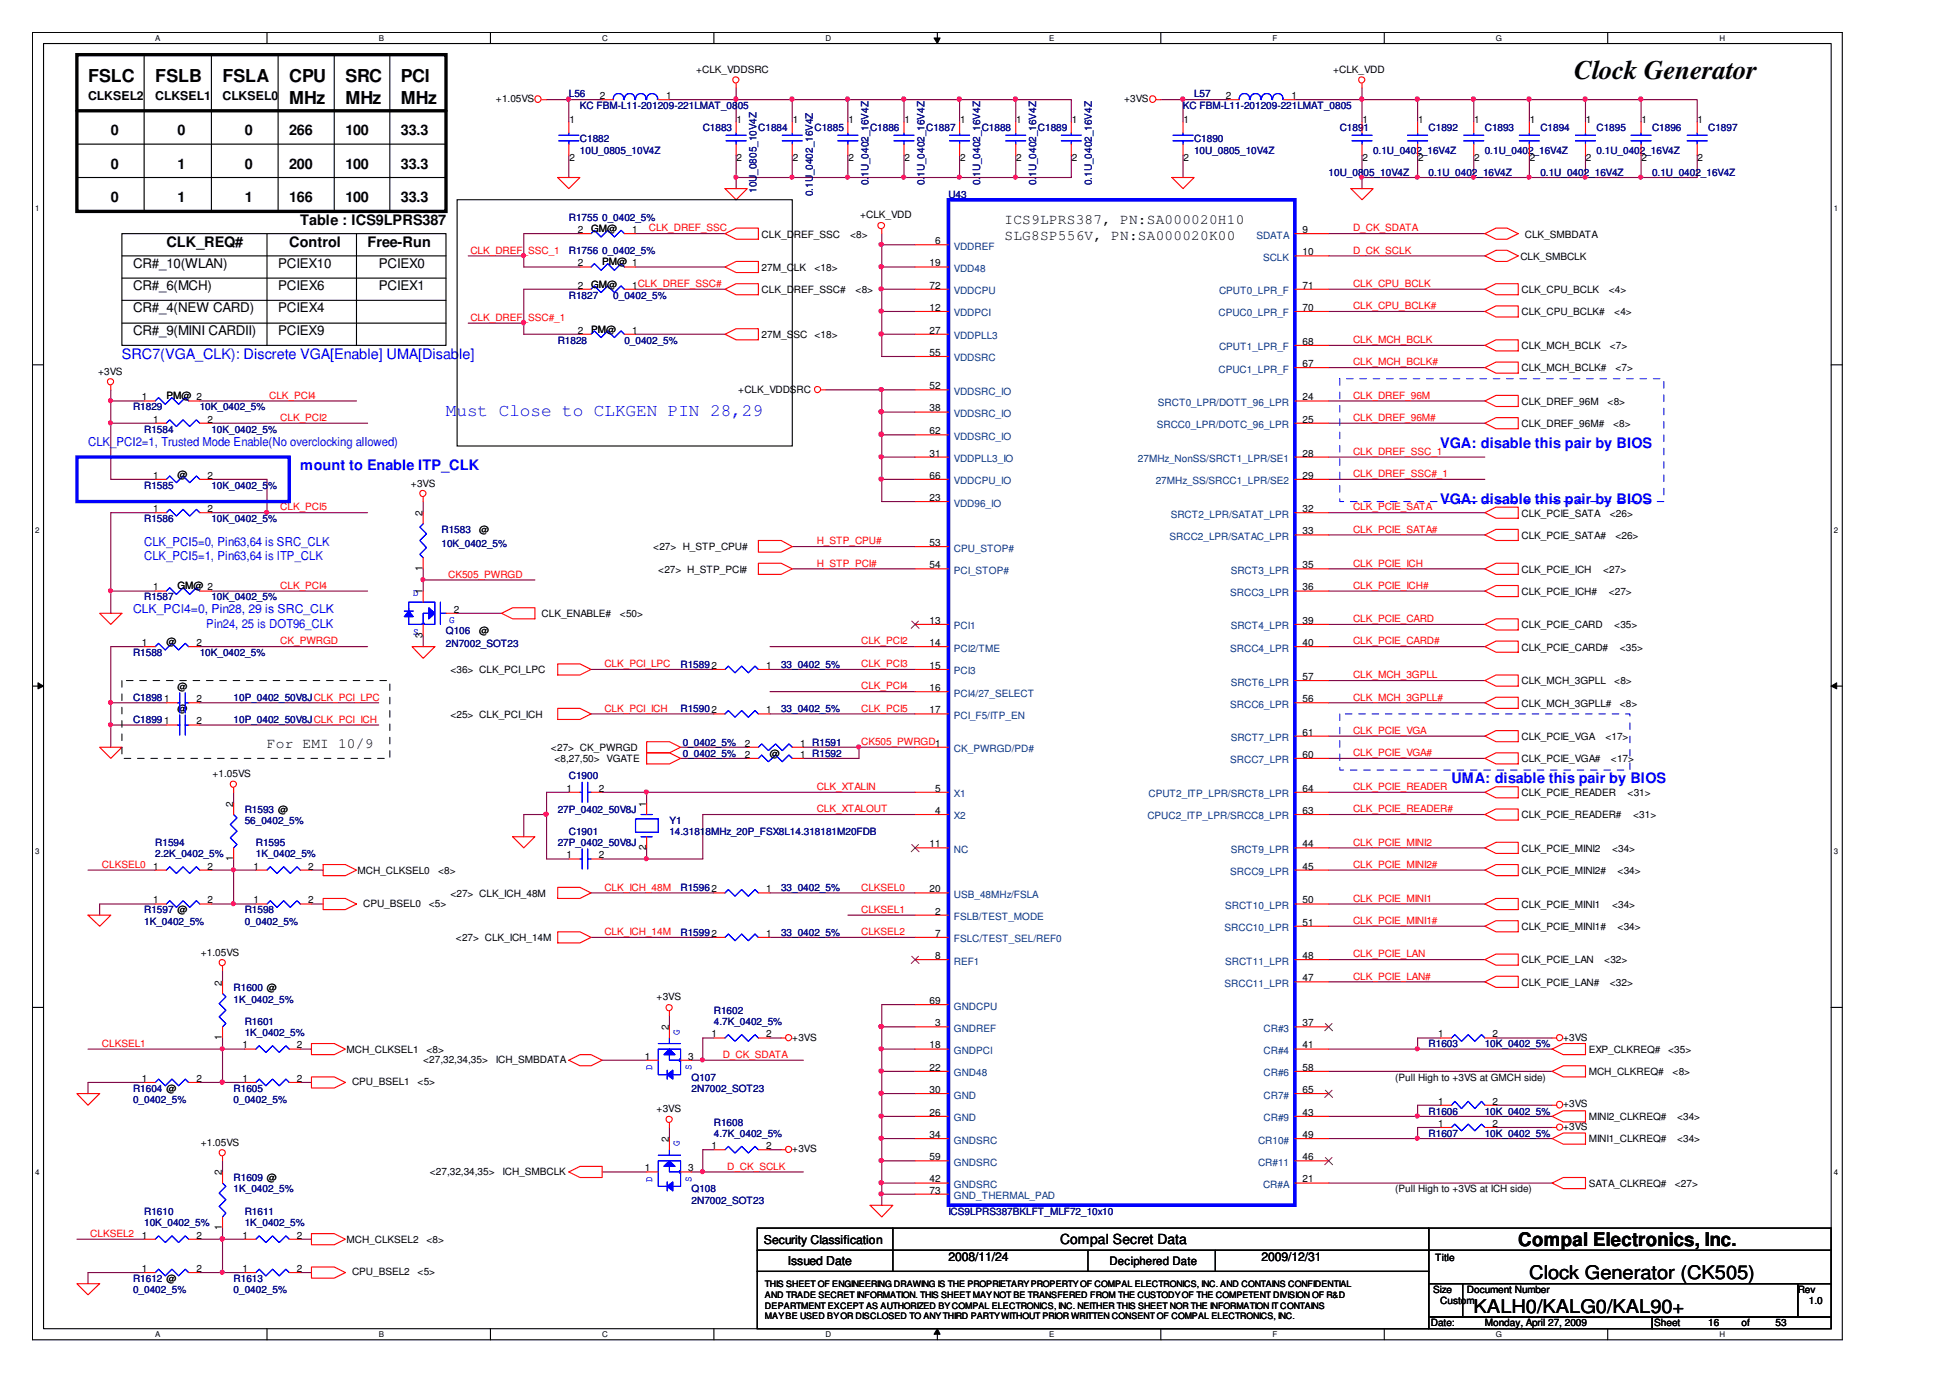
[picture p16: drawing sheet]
<svg xmlns="http://www.w3.org/2000/svg" width="297mm" height="210mm" viewBox="0 0 297 210" stroke-linecap="round" stroke-linejoin="round" font-family="sans-serif">
<defs><g id="words">
<text font-size="4.1" x="239.8" y="12">Clock Generator</text>
<g font-size="2.9">
<text x="231.3" y="189.8">Compal Electronics, Inc.</text>
<text x="232.9" y="194.8">Clock Generator (CK505)</text>
<text x="224.5" y="199.9">KALH0/KALG0/KAL90+</text>
</g>
<g font-size="2.7">
<text x="13.4" y="12.6">FSLC</text>
<text x="23.6" y="12.6">FSLB</text>
<text x="33.9" y="12.6">FSLA</text>
<text x="44.1" y="12.6">CPU</text>
<text x="44.1" y="15.8">MHz</text>
<text x="52.6" y="12.6">SRC</text>
<text x="52.6" y="15.8">MHz</text>
<text x="61.1" y="12.6">PCI</text>
<text x="61.1" y="15.8">MHz</text>
</g>
<text font-size="2.7" fill="#00f" x="67.9" y="63.4">Must Close to CLKGEN PIN 28,29</text>
<g font-size="2.2">
<text x="16.9" y="20.6">0</text>
<text x="27" y="20.6">0</text>
<text x="37.3" y="20.6">0</text>
<text x="44.1" y="20.6">266</text>
<text x="52.6" y="20.6">100</text>
<text x="61.1" y="20.6">33.3</text>
<text x="16.9" y="25.7">0</text>
<text x="27" y="25.7">1</text>
<text x="37.3" y="25.7">0</text>
<text x="44.1" y="25.7">200</text>
<text x="52.6" y="25.7">100</text>
<text x="61.1" y="25.7">33.3</text>
<text x="16.9" y="30.8">0</text>
<text x="27" y="30.8">1</text>
<text x="37.3" y="30.8">1</text>
<text x="44.1" y="30.8">166</text>
<text x="45.7" y="34.2">Table : ICS9LPRS387</text>
<text x="52.6" y="30.8">100</text>
<text x="61.1" y="30.8">33.3</text>
<text x="153" y="34.1">ICS9LPRS387, PN:SA000020H10</text>
<text x="25.3" y="37.6">CLK_REQ#</text>
<text x="44.1" y="37.6">Control</text>
<text x="56" y="37.6">Free-Run</text>
<text x="153" y="36.5">SLG8SP556V, PN:SA000020K00</text>
<text x="40.7" y="114">For EMI 10/9</text>
</g>
<g font-size="2.2" fill="#00f">
<text x="18.6" y="54.7">SRC7(VGA_CLK): Discrete VGA[Enable] UMA[Disable]</text>
<text x="45.7" y="71.7">mount to Enable ITP_CLK</text>
<text x="219.4" y="68.3">VGA: disable this pair by BIOS</text>
<text x="219.4" y="76.7">VGA: disable this pair by BIOS</text>
<text x="221.1" y="119.3">UMA: disable this pair by BIOS</text>
</g>
<text font-size="2.1" x="161.5" y="189.5">Compal Secret Data</text>
<g font-size="2">
<text x="20.3" y="40.8">CR#_10(WLAN)</text>
<text x="42.4" y="40.8">PCIEX10</text>
<text x="57.7" y="40.8">PCIEX0</text>
<text x="20.3" y="44.1">CR#_6(MCH)</text>
<text x="20.3" y="47.5">CR#_4(NEW CARD)</text>
<text x="42.4" y="44.1">PCIEX6</text>
<text x="42.4" y="47.5">PCIEX4</text>
<text x="57.7" y="44.1">PCIEX1</text>
<text x="20.3" y="51">CR#_9(MINI CARDII)</text>
<text x="42.4" y="51">PCIEX9</text>
</g>
<g font-size="1.9">
<text x="13.4" y="15.2">CLKSEL2</text>
<text x="23.7" y="15.2">CLKSEL1</text>
<text x="33.9" y="15.2">CLKSEL0</text>
<text x="116.4" y="189.4">Security Classification</text>
<text x="120" y="192.6">Issued Date</text>
<text x="144.5" y="192.1">2008/11/24</text>
<text x="192.1" y="192.1">2009/12/31</text>
</g>
<g font-size="1.9" fill="#00f">
<text x="13.4" y="67.9">CLK_PCI2=1, Trusted Mode Enable(No overclocking allowed)</text>
<text x="22" y="83.2">CLK_PCI5=0, Pin63,64 is SRC_CLK</text>
<text x="22" y="85.4">CLK_PCI5=1, Pin63,64 is ITP_CLK</text>
<text x="20.3" y="93.4">CLK_PCI4=0, Pin28, 29 is SRC_CLK</text>
<text x="31.4" y="95.6">Pin24, 25 is DOT96_CLK</text>
</g>
<text font-size="1.8" x="169" y="192.7">Deciphered Date</text>
<g font-size="1.5">
<text x="106" y="11.1">+CLK_VDDSRC</text>
<text x="203.1" y="11.1">+CLK_VDD</text>
<text x="75.6" y="15.5">+1.05VS</text>
<text x="91.4" y="15.1">2</text>
<text x="101.5" y="15.1">1</text>
<text x="171.2" y="15.5">+3VS</text>
<text x="186.7" y="15.1">2</text>
<text x="196.7" y="15.1">1</text>
<text x="86.7" y="18.7">1</text>
<text x="112.2" y="18.7">1</text>
<text x="120.8" y="18.7">1</text>
<text x="129.2" y="18.7">1</text>
<text x="137.8" y="18.7">1</text>
<text x="146.2" y="18.7">1</text>
<text x="154.8" y="18.7">1</text>
<text x="163.3" y="18.7">1</text>
<text x="180.3" y="18.7">1</text>
<text x="207.5" y="18.7">1</text>
<text x="216" y="18.7">1</text>
<text x="224.6" y="18.7">1</text>
<text x="233" y="18.7">1</text>
<text x="241.6" y="18.7">1</text>
<text x="250" y="18.7">1</text>
<text x="258.6" y="18.7">1</text>
<text x="86.7" y="24.6">2</text>
<text x="112.2" y="24.6">2</text>
<text x="120.8" y="24.6">2</text>
<text x="129.2" y="24.6">2</text>
<text x="137.8" y="24.6">2</text>
<text x="146.2" y="24.6">2</text>
<text x="154.8" y="24.6">2</text>
<text x="163.3" y="24.6">2</text>
<text x="180.3" y="24.6">2</text>
<text x="207.5" y="24.6">2</text>
<text x="216" y="24.6">2</text>
<text x="224.6" y="24.6">2</text>
<text x="233" y="24.6">2</text>
<text x="241.6" y="24.6">2</text>
<text x="250" y="24.6">2</text>
<text x="258.6" y="24.6">2</text>
<text x="88" y="35.5">2</text>
<text x="90" y="35.3">GM@</text>
<text x="96.3" y="35.5">1</text>
<text x="131" y="33.2">+CLK_VDD</text>
<text x="198.4" y="35.5">9</text>
<text x="88" y="40.6">2</text>
<text x="91.7" y="40.4">PM@ 1</text>
<text x="116" y="36.2">CLK_DREF_SSC</text>
<text x="116" y="41.3">27M_CLK</text>
<text x="124.1" y="41.3">&lt;18&gt;</text>
<text x="129.5" y="36.2">&lt;8&gt;</text>
<text x="141.6" y="40.6">19</text>
<text x="142.4" y="37.2">6</text>
<text x="198.4" y="38.9">10</text>
<text x="231.6" y="39.6">CLK_SMBCLK</text>
<text x="232.3" y="36.2">CLK_SMBDATA</text>
<text x="88" y="44">2</text>
<text x="90" y="43.8">GM@</text>
<text x="96.3" y="44">1CLK_DREF_SSC#</text>
<text x="116" y="44.6">CLK_DREF_SSC#</text>
<text x="130.3" y="44.6">&lt;8&gt;</text>
<text x="141.6" y="47.4">12</text>
<text x="141.6" y="44">72</text>
<text x="198.4" y="44">71</text>
<text x="198.4" y="47.4">70</text>
<text x="231.8" y="44.6">CLK_CPU_BCLK</text>
<text x="245.1" y="44.6">&lt;4&gt;</text>
<text x="88" y="50.8">2</text>
<text x="90" y="50.7">PM@</text>
<text x="96.3" y="50.8">1</text>
<text x="116" y="51.5">27M_SSC</text>
<text x="124.1" y="51.5">&lt;18&gt;</text>
<text x="141.6" y="50.8">27</text>
<text x="198.4" y="52.5">68</text>
<text x="231.8" y="48">CLK_CPU_BCLK#</text>
<text x="231.8" y="53.2">CLK_MCH_BCLK</text>
<text x="245.2" y="53.2">&lt;7&gt;</text>
<text x="245.9" y="48">&lt;4&gt;</text>
<text x="14.9" y="57.1">+3VS</text>
<text x="112.5" y="59.8">+CLK_VDDSRC</text>
<text x="141.6" y="54.2">55</text>
<text x="141.6" y="59.3">52</text>
<text x="198.4" y="55.9">67</text>
<text x="231.8" y="56.6">CLK_MCH_BCLK#</text>
<text x="246.1" y="56.6">&lt;7&gt;</text>
<text x="21.6" y="61">1</text>
<text x="23.3" y="64.4">1</text>
<text x="25.3" y="60.8">PM@ 2</text>
<text x="31.6" y="64.4">2</text>
<text x="141.6" y="62.7">38</text>
<text x="198.4" y="61">24</text>
<text x="198.4" y="64.4">25</text>
<text x="231.8" y="61.7">CLK_DREF_96M</text>
<text x="231.8" y="65.1">CLK_DREF_96M#</text>
<text x="244.9" y="61.7">&lt;8&gt;</text>
<text x="245.7" y="65.1">&lt;8&gt;</text>
<text x="141.6" y="69.5">31</text>
<text x="141.6" y="66.2">62</text>
<text x="198.4" y="69.5">28</text>
<text x="23.3" y="72.9">1</text>
<text x="27" y="72.8">@</text>
<text x="31.6" y="72.9">2</text>
<text x="62.6" y="74.1">+3VS</text>
<text x="141.6" y="76.3">23</text>
<text x="141.6" y="72.9">66</text>
<text x="198.4" y="72.9">29</text>
<text x="23.3" y="78">1</text>
<text x="31.6" y="78">2</text>
<text x="64.4" y="78.6" transform="rotate(-90 64.4 78.6)">2</text>
<text x="73" y="81.2">@</text>
<text x="99.5" y="83.8">&lt;27&gt; H_STP_CPU#</text>
<text x="141.6" y="83.2">53</text>
<text x="198.4" y="78">32</text>
<text x="198.4" y="81.4">33</text>
<text x="231.8" y="82.1">CLK_PCIE_SATA#</text>
<text x="231.8" y="78.7">CLK_PCIE_SATA</text>
<text x="245.2" y="78.7">&lt;26&gt;</text>
<text x="246.1" y="82.1">&lt;26&gt;</text>
<text x="23.3" y="89.9">1</text>
<text x="27" y="89.8">GM@ 2</text>
<text x="64.4" y="87" transform="rotate(-90 64.4 87)">1</text>
<text x="100.3" y="87.2">&lt;27&gt; H_STP_PCI#</text>
<text x="141.6" y="86.6">54</text>
<text x="198.4" y="86.6">35</text>
<text x="198.4" y="89.9">36</text>
<text x="231.8" y="87.2">CLK_PCIE_ICH</text>
<text x="244.2" y="87.2">&lt;27&gt;</text>
<text x="64.4" y="90.5" transform="rotate(-90 64.4 90.5)">1</text>
<text x="69.1" y="93.3">2</text>
<text x="82.5" y="94">CLK_ENABLE#</text>
<text x="94.4" y="94">&lt;50&gt;</text>
<text x="141.6" y="95">13</text>
<text x="198.4" y="95">39</text>
<text x="231.8" y="90.6">CLK_PCIE_ICH#</text>
<text x="231.8" y="95.7">CLK_PCIE_CARD</text>
<text x="245.1" y="90.6">&lt;27&gt;</text>
<text x="245.9" y="95.7">&lt;35&gt;</text>
<text x="21.6" y="98.4">1</text>
<text x="25.3" y="98.2">@</text>
<text x="29.9" y="98.4">2</text>
<text x="64.4" y="97.1" transform="rotate(-90 64.4 97.1)">3</text>
<text x="73" y="96.5">@</text>
<text x="116.7" y="101.9">1</text>
<text x="141.6" y="98.4">14</text>
<text x="141.6" y="101.9">15</text>
<text x="198.4" y="98.4">40</text>
<text x="231.8" y="99.1">CLK_PCIE_CARD#</text>
<text x="246.7" y="99.1">&lt;35&gt;</text>
<text x="27" y="105.1">@</text>
<text x="29.9" y="107">2</text>
<text x="68.6" y="102.6">&lt;36&gt; CLK_PCI_LPC</text>
<text x="141.6" y="105.3">16</text>
<text x="198.4" y="103.6">57</text>
<text x="198.4" y="107">56</text>
<text x="231.8" y="107.6">CLK_MCH_3GPLL#</text>
<text x="231.8" y="104.3">CLK_MCH_3GPLL</text>
<text x="245.9" y="104.3">&lt;8&gt;</text>
<text x="246.7" y="107.6">&lt;8&gt;</text>
<text x="27" y="108.5">@</text>
<text x="29.9" y="110.3">2</text>
<text x="68.6" y="109.3">&lt;25&gt; CLK_PCI_ICH</text>
<text x="113.5" y="113.7">2</text>
<text x="116.7" y="108.7">1</text>
<text x="121.9" y="113.7">1 R1591</text>
<text x="141.6" y="108.7">17</text>
<text x="198.4" y="112">61</text>
<text x="231.8" y="112.7">CLK_PCIE_VGA</text>
<text x="244.5" y="112.7">&lt;17&gt;</text>
<text x="32.4" y="118.3">+1.05VS</text>
<text x="83.9" y="114.4">&lt;27&gt; CK_PWRGD</text>
<text x="84.4" y="116.1">&lt;8,27,50&gt; VGATE</text>
<text x="113.5" y="115.4">2</text>
<text x="117.3" y="115.3">@</text>
<text x="121.9" y="115.4">1 R1592</text>
<text x="198.4" y="115.4">60</text>
<text x="231.8" y="116.1">CLK_PCIE_VGA#</text>
<text x="245.4" y="116.1">&lt;17&gt;</text>
<text x="35.5" y="122.9" transform="rotate(-90 35.5 122.9)">2</text>
<text x="86.3" y="120.6">1</text>
<text x="91.2" y="120.6">2</text>
<text x="98.4" y="122.9" transform="rotate(-90 98.4 122.9)">1</text>
<text x="142.4" y="124">4</text>
<text x="142.4" y="120.6">5</text>
<text x="198.4" y="120.6">64</text>
<text x="198.4" y="124">63</text>
<text x="231.8" y="124.7">CLK_PCIE_READER#</text>
<text x="231.8" y="121.3">CLK_PCIE_READER</text>
<text x="247.9" y="121.3">&lt;31&gt;</text>
<text x="248.8" y="124.7">&lt;31&gt;</text>
<text x="35.5" y="131.2" transform="rotate(-90 35.5 131.2)">1</text>
<text x="86.3" y="130.8">1</text>
<text x="91.2" y="130.8">2</text>
<text x="98.4" y="129.5" transform="rotate(-90 98.4 129.5)">2</text>
<text x="141.6" y="129.1">11</text>
<text x="198.4" y="129.1">44</text>
<text x="231.8" y="129.7">CLK_PCIE_MINI2</text>
<text x="245.6" y="129.7">&lt;34&gt;</text>
<text x="23.3" y="137.6">1</text>
<text x="23.3" y="132.4">1</text>
<text x="31.6" y="137.6">2</text>
<text x="31.6" y="132.4">2</text>
<text x="38.6" y="137.6">1</text>
<text x="38.6" y="132.4">1</text>
<text x="46.9" y="137.6">2</text>
<text x="46.9" y="132.4">2</text>
<text x="54.5" y="133.1">MCH_CLKSEL0</text>
<text x="66.7" y="133.1">&lt;8&gt;</text>
<text x="68.6" y="136.6">&lt;27&gt; CLK_ICH_48M</text>
<text x="116.7" y="135.9">1</text>
<text x="141.6" y="135.9">20</text>
<text x="198.4" y="137.6">50</text>
<text x="198.4" y="132.4">45</text>
<text x="231.8" y="133.1">CLK_PCIE_MINI2#</text>
<text x="246.4" y="133.1">&lt;34&gt;</text>
<text x="55.3" y="138.1">CPU_BSEL0</text>
<text x="65.3" y="138.1">&lt;5&gt;</text>
<text x="69.5" y="143.4">&lt;27&gt; CLK_ICH_14M</text>
<text x="116.7" y="142.7">1</text>
<text x="142.4" y="139.3">2</text>
<text x="142.4" y="142.7">7</text>
<text x="198.4" y="141">51</text>
<text x="231.8" y="141.7">CLK_PCIE_MINI1#</text>
<text x="231.8" y="138.3">CLK_PCIE_MINI1</text>
<text x="245.6" y="138.3">&lt;34&gt;</text>
<text x="246.4" y="141.7">&lt;34&gt;</text>
<text x="30.6" y="145.6">+1.05VS</text>
<text x="142.4" y="146.1">8</text>
<text x="198.4" y="149.5">47</text>
<text x="198.4" y="146.1">48</text>
<text x="231.8" y="146.8">CLK_PCIE_LAN</text>
<text x="244.4" y="146.8">&lt;32&gt;</text>
<text x="33.8" y="150.1" transform="rotate(-90 33.8 150.1)">2</text>
<text x="100" y="152.3">+3VS</text>
<text x="141.6" y="152.9">69</text>
<text x="231.8" y="150.1">CLK_PCIE_LAN#</text>
<text x="245.2" y="150.1">&lt;32&gt;</text>
<text x="33.8" y="158.4" transform="rotate(-90 33.8 158.4)">1</text>
<text x="36.9" y="159.7">1</text>
<text x="45.2" y="159.7">2</text>
<text x="52.8" y="160.4">MCH_CLKSEL1</text>
<text x="64.5" y="161.9">&lt;27,32,34,35&gt;</text>
<text x="65" y="160.4">&lt;8&gt;</text>
<text x="75.6" y="161.9">ICH_SMBDATA</text>
<text x="98.2" y="161.4">1</text>
<text x="101.9" y="156.9" transform="rotate(-90 101.9 156.9)">2</text>
<text x="104.8" y="161.4">3</text>
<text x="108.4" y="158">1</text>
<text x="116.7" y="158">2</text>
<text x="120.7" y="158.5">+3VS</text>
<text x="141.6" y="159.7">18</text>
<text x="142.4" y="156.3">3</text>
<text x="198.4" y="159.7">41</text>
<text x="198.4" y="156.3">37</text>
<text x="219.1" y="158">1</text>
<text x="227.4" y="158">2</text>
<text x="238.1" y="158.5">+3VS</text>
<text x="242" y="160.4">EXP_CLKREQ#</text>
<text x="254.1" y="160.4">&lt;35&gt;</text>
<text x="21.6" y="164.8">1</text>
<text x="29.9" y="164.8">2</text>
<text x="36.9" y="164.8">1</text>
<text x="45.2" y="164.8">2</text>
<text x="53.6" y="165.3">CPU_BSEL1</text>
<text x="63.6" y="165.3">&lt;5&gt;</text>
<text x="141.6" y="163.1">22</text>
<text x="141.6" y="166.5">30</text>
<text x="198.4" y="166.5">65</text>
<text x="198.4" y="163.1">58</text>
<text x="212.5" y="164.6">(Pull High to +3VS at GMCH side)</text>
<text x="242" y="163.8">MCH_CLKREQ#</text>
<text x="254.8" y="163.8">&lt;8&gt;</text>
<text x="100" y="169.4">+3VS</text>
<text x="101.9" y="173.9" transform="rotate(-90 101.9 173.9)">2</text>
<text x="141.6" y="170">26</text>
<text x="141.6" y="173.3">34</text>
<text x="198.4" y="173.3">49</text>
<text x="198.4" y="170">43</text>
<text x="219.1" y="168.3">1</text>
<text x="219.1" y="171.6">1</text>
<text x="227.4" y="168.3">2</text>
<text x="227.4" y="171.6">2</text>
<text x="238.1" y="172.2">+3VS</text>
<text x="238.1" y="168.7">+3VS</text>
<text x="242" y="170.6">MINI2_CLKREQ#</text>
<text x="255.5" y="170.6">&lt;34&gt;</text>
<text x="30.6" y="174.5">+1.05VS</text>
<text x="33.8" y="179" transform="rotate(-90 33.8 179)">2</text>
<text x="65.5" y="178.9">&lt;27,32,34,35&gt;</text>
<text x="76.6" y="178.9">ICH_SMBCLK</text>
<text x="98.2" y="178.4">1</text>
<text x="104.8" y="178.4">3</text>
<text x="108.4" y="175">1</text>
<text x="116.7" y="175">2</text>
<text x="120.7" y="175.5">+3VS</text>
<text x="141.6" y="176.7">59</text>
<text x="198.4" y="176.7">46</text>
<text x="242" y="174">MINI1_CLKREQ#</text>
<text x="255.5" y="174">&lt;34&gt;</text>
<text x="141.6" y="180.1">42</text>
<text x="141.6" y="181.8">73</text>
<text x="198.4" y="180.1">21</text>
<text x="212.5" y="181.6">(Pull High to +3VS at ICH side)</text>
<text x="242" y="180.8">SATA_CLKREQ#</text>
<text x="255.1" y="180.8">&lt;27&gt;</text>
<text x="21.6" y="188.7">1</text>
<text x="29.9" y="188.7">2</text>
<text x="33.8" y="187.4" transform="rotate(-90 33.8 187.4)">1</text>
<text x="36.9" y="188.7">1</text>
<text x="45.2" y="188.7">2</text>
<text x="52.8" y="189.3">MCH_CLKSEL2</text>
<text x="65" y="189.3">&lt;8&gt;</text>
<text x="21.6" y="193.7">1</text>
<text x="29.9" y="193.7">2</text>
<text x="36.9" y="193.7">1</text>
<text x="45.2" y="193.7">2</text>
<text x="53.6" y="194.3">CPU_BSEL2</text>
<text x="63.6" y="194.3">&lt;5&gt;</text>
<text x="218.3" y="197">Size</text>
<text x="218.6" y="192.1">Title</text>
<text x="223.5" y="197">Document Number</text>
<text x="273.8" y="197">Rev</text>
<text x="218" y="202">Date:</text>
<text x="219.4" y="198.7">Custom</text>
<text x="226.2" y="202">Monday, April 27, 2009</text>
<text x="252" y="202">Sheet</text>
<text x="260.2" y="202">16</text>
<text x="265.3" y="202">of</text>
<text x="270.5" y="202">53</text>
<text x="275.5" y="198.7">1.0</text>
</g>
<g font-size="1.5" fill="#00007f">
<text x="86.6" y="14.8">L56</text>
<text x="88.3" y="16.6">KC FBM-L11-201209-221LMAT_0805</text>
<text x="180.2" y="16.6">KC FBM-L11-201209-221LMAT_0805</text>
<text x="181.9" y="14.8">L57</text>
<text x="88.3" y="21.7">C1882</text>
<text x="88.3" y="23.4">10U_0805_10V4Z</text>
<text x="107" y="20">C1883</text>
<text x="115.5" y="20">C1884</text>
<text x="124.1" y="20">C1885</text>
<text x="132.5" y="20">C1886</text>
<text x="141.1" y="20">C1887</text>
<text x="149.5" y="20">C1888</text>
<text x="158.1" y="20">C1889</text>
<text x="181.9" y="21.7">C1890</text>
<text x="181.9" y="23.4">10U_0805_10V4Z</text>
<text x="204.1" y="20">C1891</text>
<text x="209.2" y="23.4">0.1U_0402_16V4Z</text>
<text x="217.6" y="20">C1892</text>
<text x="226.2" y="20">C1893</text>
<text x="226.2" y="23.4">0.1U_0402_16V4Z</text>
<text x="234.6" y="20">C1894</text>
<text x="243.2" y="20">C1895</text>
<text x="243.2" y="23.4">0.1U_0402_16V4Z</text>
<text x="251.7" y="20">C1896</text>
<text x="260.2" y="20">C1897</text>
<text x="115.3" y="29.4" transform="rotate(-90 115.3 29.4)">10U_0805_10V4Z</text>
<text x="123.8" y="29.9" transform="rotate(-90 123.8 29.9)">0.1U_0402_16V4Z</text>
<text x="132.3" y="28.2" transform="rotate(-90 132.3 28.2)">0.1U_0402_16V4Z</text>
<text x="140.8" y="28.2" transform="rotate(-90 140.8 28.2)">0.1U_0402_16V4Z</text>
<text x="149.3" y="28.2" transform="rotate(-90 149.3 28.2)">0.1U_0402_16V4Z</text>
<text x="157.8" y="28.2" transform="rotate(-90 157.8 28.2)">0.1U_0402_16V4Z</text>
<text x="166.3" y="28.2" transform="rotate(-90 166.3 28.2)">0.1U_0402_16V4Z</text>
<text x="202.4" y="26.8">10U_0805_10V4Z</text>
<text x="217.6" y="26.8">0.1U_0402_16V4Z</text>
<text x="234.6" y="26.8">0.1U_0402_16V4Z</text>
<text x="251.7" y="26.8">0.1U_0402_16V4Z</text>
<text x="86.6" y="33.6">R1755 0_0402_5%</text>
<text x="144.5" y="30.2">U43</text>
<text x="86.6" y="38.7">R1756 0_0402_5%</text>
<text x="86.6" y="45.5">R1827</text>
<text x="93.4" y="45.5">0_0402_5%</text>
<text x="84.9" y="52.4">R1828</text>
<text x="95.1" y="52.4">0_0402_5%</text>
<text x="20.3" y="62.5">R1829</text>
<text x="22" y="65.9">R1584</text>
<text x="30.4" y="62.5">10K_0402_5%</text>
<text x="32.2" y="65.9">10K_0402_5%</text>
<text x="22" y="74.5">R1585</text>
<text x="32.2" y="74.5">10K_0402_5%</text>
<text x="22" y="79.5">R1586</text>
<text x="32.2" y="79.5">10K_0402_5%</text>
<text x="67.3" y="81.2">R1583</text>
<text x="67.3" y="83.3">10K_0402_5%</text>
<text x="22" y="91.5">R1587</text>
<text x="32.2" y="91.5">10K_0402_5%</text>
<text x="20.3" y="99.9">R1588</text>
<text x="30.4" y="99.9">10K_0402_5%</text>
<text x="67.9" y="96.5">Q106</text>
<text x="67.9" y="98.6">2N7002_SOT23</text>
<text x="103.7" y="101.7">R15892</text>
<text x="119" y="101.7">33_0402_5%</text>
<text x="20.3" y="106.8">C18981</text>
<text x="35.6" y="106.8">10P_0402_50V8JCLK_PCI_LPC</text>
<text x="20.3" y="110.2">C18991</text>
<text x="35.6" y="110.2">10P_0402_50V8JCLK_PCI_ICH</text>
<text x="103.7" y="108.5">R15902</text>
<text x="104" y="113.6">0_0402_5%</text>
<text x="119" y="108.5">33_0402_5%</text>
<text x="86.6" y="118.7">C1900</text>
<text x="104" y="115.3">0_0402_5%</text>
<text x="37.3" y="123.8">R1593 @</text>
<text x="37.3" y="125.5">56_0402_5%</text>
<text x="84.9" y="123.8">27P_0402_50V8J</text>
<text x="102" y="125.5">Y1</text>
<text x="23.7" y="128.9">R1594</text>
<text x="23.7" y="130.6">2.2K_0402_5%</text>
<text x="39" y="128.9">R1595</text>
<text x="39" y="130.6">1K_0402_5%</text>
<text x="84.9" y="128.9">27P_0402_50V8J</text>
<text x="86.6" y="127.2">C1901</text>
<text x="102" y="127.2">14.31818MHz_20P_FSX8L14.318181M20FDB</text>
<text x="103.7" y="135.7">R15962</text>
<text x="119" y="135.7">33_0402_5%</text>
<text x="22" y="139.1">R1597 @</text>
<text x="22" y="140.8">1K_0402_5%</text>
<text x="37.3" y="139.1">R1598</text>
<text x="37.3" y="140.8">0_0402_5%</text>
<text x="103.7" y="142.5">R15992</text>
<text x="119" y="142.5">33_0402_5%</text>
<text x="35.6" y="151">R1600 @</text>
<text x="35.6" y="152.8">1K_0402_5%</text>
<text x="108.7" y="154.5">R1602</text>
<text x="37.3" y="156.2">R1601</text>
<text x="37.3" y="157.8">1K_0402_5%</text>
<text x="108.7" y="156.2">4.7K_0402_5%</text>
<text x="217.6" y="159.5">R1603</text>
<text x="226.2" y="159.5">10K_0402_5%</text>
<text x="20.3" y="166.3">R1604 @</text>
<text x="35.6" y="166.3">R1605</text>
<text x="105.4" y="164.6">Q107</text>
<text x="105.4" y="166.3">2N7002_SOT23</text>
<text x="20.3" y="168">0_0402_5%</text>
<text x="35.6" y="168">0_0402_5%</text>
<text x="108.7" y="171.5">R1608</text>
<text x="108.7" y="173.2">4.7K_0402_5%</text>
<text x="217.6" y="169.8">R1606</text>
<text x="217.6" y="173.2">R1607</text>
<text x="226.2" y="169.8">10K_0402_5%</text>
<text x="226.2" y="173.2">10K_0402_5%</text>
<text x="35.6" y="179.9">R1609 @</text>
<text x="22" y="185">R1610</text>
<text x="35.6" y="181.6">1K_0402_5%</text>
<text x="37.3" y="185">R1611</text>
<text x="105.4" y="181.6">Q108</text>
<text x="105.4" y="183.3">2N7002_SOT23</text>
<text x="144.5" y="185">ICS9LPRS387BKLFT_MLF72_10x10</text>
<text x="22" y="186.8">10K_0402_5%</text>
<text x="37.3" y="186.8">1K_0402_5%</text>
<text x="20.3" y="195.3">R1612 @</text>
<text x="20.3" y="197">0_0402_5%</text>
<text x="35.6" y="195.3">R1613</text>
<text x="35.6" y="197">0_0402_5%</text>
</g>
<g font-size="1.5" fill="#f00">
<text x="98.8" y="35.2">CLK_DREF_SSC</text>
<text x="206.1" y="35.2">D_CK_SDATA</text>
<text x="71.7" y="38.6">CLK_DREF_SSC_1</text>
<text x="206.1" y="38.6">D_CK_SCLK</text>
<text x="206.1" y="43.7">CLK_CPU_BCLK</text>
<text x="206.1" y="47.1">CLK_CPU_BCLK#</text>
<text x="71.7" y="48.9">CLK_DREF_SSC#_1</text>
<text x="206.1" y="52.3">CLK_MCH_BCLK</text>
<text x="206.1" y="55.7">CLK_MCH_BCLK#</text>
<text x="41" y="60.7">CLK_PCI4</text>
<text x="42.7" y="64.1">CLK_PCI2</text>
<text x="206.1" y="60.7">CLK_DREF_96M</text>
<text x="206.1" y="64.1">CLK_DREF_96M#</text>
<text x="206.1" y="69.3">CLK_DREF_SSC_1</text>
<text x="42.7" y="77.8">CLK_PCI5</text>
<text x="206.1" y="72.7">CLK_DREF_SSC#_1</text>
<text x="206.1" y="77.8">CLK_PCIE_SATA</text>
<text x="124.4" y="82.9">H_STP_CPU#</text>
<text x="206.1" y="81.1">CLK_PCIE_SATA#</text>
<text x="42.7" y="89.7">CLK_PCI4</text>
<text x="68.3" y="88">CK505_PWRGD</text>
<text x="124.4" y="86.3">H_STP_PCI#</text>
<text x="206.1" y="89.7">CLK_PCIE_ICH#</text>
<text x="206.1" y="86.3">CLK_PCIE_ICH</text>
<text x="206.1" y="94.8">CLK_PCIE_CARD</text>
<text x="42.7" y="98.2">CK_PWRGD</text>
<text x="92.1" y="101.6">CLK_PCI_LPC</text>
<text x="131.2" y="101.6">CLK_PCI3</text>
<text x="131.2" y="98.2">CLK_PCI2</text>
<text x="206.1" y="98.2">CLK_PCIE_CARD#</text>
<text x="131.2" y="105">CLK_PCI4</text>
<text x="206.1" y="106.7">CLK_MCH_3GPLL#</text>
<text x="206.1" y="103.3">CLK_MCH_3GPLL</text>
<text x="92.1" y="108.4">CLK_PCI_ICH</text>
<text x="131.2" y="113.5">CK505_PWRGD1</text>
<text x="131.2" y="108.4">CLK_PCI5</text>
<text x="206.1" y="111.8">CLK_PCIE_VGA</text>
<text x="206.1" y="115.2">CLK_PCIE_VGA#</text>
<text x="124.4" y="120.3">CLK_XTALIN</text>
<text x="124.4" y="123.7">CLK_XTALOUT</text>
<text x="206.1" y="123.7">CLK_PCIE_READER#</text>
<text x="206.1" y="120.3">CLK_PCIE_READER</text>
<text x="206.1" y="128.8">CLK_PCIE_MINI2</text>
<text x="15.5" y="132.2">CLKSEL0</text>
<text x="92.1" y="135.7">CLK_ICH_48M</text>
<text x="131.2" y="135.7">CLKSEL0</text>
<text x="206.1" y="132.2">CLK_PCIE_MINI2#</text>
<text x="206.1" y="137.4">CLK_PCIE_MINI1</text>
<text x="92.1" y="142.4">CLK_ICH_14M</text>
<text x="131.2" y="139.1">CLKSEL1</text>
<text x="131.2" y="142.4">CLKSEL2</text>
<text x="206.1" y="140.7">CLK_PCIE_MINI1#</text>
<text x="206.1" y="145.8">CLK_PCIE_LAN</text>
<text x="206.1" y="149.2">CLK_PCIE_LAN#</text>
<text x="15.5" y="159.5">CLKSEL1</text>
<text x="110.1" y="161.1">D_CK_SDATA</text>
<text x="110.8" y="178.2">D_CK_SCLK</text>
<text x="13.7" y="188.4">CLKSEL2</text>
</g>
<g font-size="1.5" fill="#003f7f">
<text x="145.3" y="38">VDDREF</text>
<text x="145.3" y="41.4">VDD48</text>
<text x="191.4" y="36.4">SDATA</text>
<text x="192.4" y="39.7">SCLK</text>
<text x="145.3" y="44.8">VDDCPU</text>
<text x="185.7" y="44.8">CPUT0_LPR_F</text>
<text x="145.3" y="48.2">VDDPCI</text>
<text x="145.3" y="51.7">VDDPLL3</text>
<text x="185.6" y="48.2">CPUC0_LPR_F</text>
<text x="185.7" y="53.4">CPUT1_LPR_F</text>
<text x="145.3" y="55.1">VDDSRC</text>
<text x="185.6" y="56.8">CPUC1_LPR_F</text>
<text x="145.3" y="60.1">VDDSRC_IO</text>
<text x="145.3" y="63.5">VDDSRC_IO</text>
<text x="176.2" y="65.2">SRCC0_LPR/DOTC_96_LPR</text>
<text x="176.4" y="61.8">SRCT0_LPR/DOTT_96_LPR</text>
<text x="145.3" y="70.4">VDDPLL3_IO</text>
<text x="145.3" y="67">VDDSRC_IO</text>
<text x="173.3" y="70.4">27MHz_NonSS/SRCT1_LPR/SE1</text>
<text x="145.3" y="77.2">VDD96_IO</text>
<text x="145.3" y="73.8">VDDCPU_IO</text>
<text x="176.1" y="73.8">27MHz_SS/SRCC1_LPR/SE2</text>
<text x="178.2" y="82.2">SRCC2_LPR/SATAC_LPR</text>
<text x="178.3" y="78.9">SRCT2_LPR/SATAT_LPR</text>
<text x="145.3" y="87.4">PCI_STOP#</text>
<text x="145.3" y="84">CPU_STOP#</text>
<text x="187.5" y="87.4">SRCT3_LPR</text>
<text x="145.3" y="95.9">PCI1</text>
<text x="187.4" y="90.8">SRCC3_LPR</text>
<text x="187.5" y="95.9">SRCT4_LPR</text>
<text x="145.3" y="99.3">PCI2/TME</text>
<text x="187.4" y="99.3">SRCC4_LPR</text>
<text x="145.3" y="102.7">PCI3</text>
<text x="145.3" y="106.1">PCI4/27_SELECT</text>
<text x="187.4" y="107.8">SRCC6_LPR</text>
<text x="187.5" y="104.4">SRCT6_LPR</text>
<text x="145.3" y="109.5">PCI_F5/ITP_EN</text>
<text x="187.5" y="112.9">SRCT7_LPR</text>
<text x="145.3" y="114.6">CK_PWRGD/PD#</text>
<text x="187.4" y="116.3">SRCC7_LPR</text>
<text x="145.3" y="124.8">X2</text>
<text x="145.3" y="121.4">X1</text>
<text x="174.8" y="124.8">CPUC2_ITP_LPR/SRCC8_LPR</text>
<text x="174.9" y="121.4">CPUT2_ITP_LPR/SRCT8_LPR</text>
<text x="145.3" y="129.9">NC</text>
<text x="187.5" y="129.9">SRCT9_LPR</text>
<text x="145.3" y="136.8">USB_48MHz/FSLA</text>
<text x="187.4" y="133.3">SRCC9_LPR</text>
<text x="145.3" y="140.2">FSLB/TEST_MODE</text>
<text x="145.3" y="143.5">FSLC/TEST_SEL/REF0</text>
<text x="186.5" y="141.8">SRCC10_LPR</text>
<text x="186.6" y="138.5">SRCT10_LPR</text>
<text x="145.3" y="146.9">REF1</text>
<text x="186.6" y="146.9">SRCT11_LPR</text>
<text x="145.3" y="153.8">GNDCPU</text>
<text x="186.5" y="150.3">SRCC11_LPR</text>
<text x="145.3" y="157.2">GNDREF</text>
<text x="145.3" y="160.6">GNDPCI</text>
<text x="192.5" y="160.6">CR#4</text>
<text x="192.5" y="157.2">CR#3</text>
<text x="145.3" y="163.9">GND48</text>
<text x="145.3" y="167.3">GND</text>
<text x="192.5" y="167.3">CR7#</text>
<text x="192.5" y="163.9">CR#6</text>
<text x="145.3" y="170.8">GND</text>
<text x="192.5" y="170.8">CR#9</text>
<text x="145.3" y="174.2">GNDSRC</text>
<text x="145.3" y="177.6">GNDSRC</text>
<text x="191.6" y="174.2">CR10#</text>
<text x="191.6" y="177.6">CR#11</text>
<text x="145.3" y="181">GNDSRC</text>
<text x="145.3" y="182.7">GND_THERMAL_PAD</text>
<text x="192.4" y="181">CR#A</text>
</g>
<g font-size="1.5" fill="#00f">
<text x="62.9" y="90.8">D</text>
<text x="68.4" y="94.9">G</text>
<text x="62.9" y="96.7">S</text>
<text x="103.5" y="157.6" transform="rotate(-90 103.5 157.6)">G</text>
<text x="99.3" y="163" transform="rotate(-90 99.3 163)">D</text>
<text x="105.4" y="163" transform="rotate(-90 105.4 163)">S</text>
<text x="103.5" y="174.6" transform="rotate(-90 103.5 174.6)">G</text>
<text x="99.3" y="180" transform="rotate(-90 99.3 180)">D</text>
<text x="105.4" y="180" transform="rotate(-90 105.4 180)">S</text>
</g>
<g font-size="1.4">
<text x="116.5" y="196.1">THIS SHEET OF ENGINEERING DRAWING IS THE PROPRIETARY PROPERTY OF COMPAL ELECTRONICS, INC. AND CONTAINS CONFIDENTIAL</text>
<text x="116.5" y="197.7">AND TRADE SECRET INFORMATION. THIS SHEET MAY NOT BE TRANSFERED FROM THE CUSTODY OF THE COMPETENT DIVISION OF R&amp;D</text>
<text x="116.5" y="199.3">DEPARTMENT EXCEPT AS AUTHORIZED BY COMPAL ELECTRONICS, INC. NEITHER THIS SHEET NOR THE INFORMATION IT CONTAINS</text>
<text x="116.5" y="200.9">MAY BE USED BY OR DISCLOSED TO ANY THIRD PARTY WITHOUT PRIOR WRITTEN CONSENT OF COMPAL ELECTRONICS, INC.</text>
</g>
<g font-size="1.2">
<text x="23.7" y="6.2">A</text>
<text x="57.7" y="6.2">B</text>
<text x="91.7" y="6.2">C</text>
<text x="125.8" y="6.2">D</text>
<text x="159.8" y="6.2">E</text>
<text x="193.8" y="6.2">F</text>
<text x="227.9" y="6.2">G</text>
<text x="261.9" y="6.2">H</text>
<text x="5.4" y="32.2">1</text>
<text x="279.3" y="32.2">1</text>
<text x="5.4" y="81.1">2</text>
<text x="279.3" y="81.1">2</text>
<text x="5.4" y="130.1">3</text>
<text x="279.3" y="130.1">3</text>
<text x="5.4" y="179">4</text>
<text x="279.3" y="179">4</text>
<text x="23.7" y="203.7">A</text>
<text x="57.7" y="203.7">B</text>
<text x="91.7" y="203.7">C</text>
<text x="125.8" y="203.7">D</text>
<text x="159.8" y="203.7">E</text>
<text x="193.8" y="203.7">F</text>
<text x="227.9" y="203.7">G</text>
<text x="261.9" y="203.7">H</text>
</g>
</g></defs>
<path d="M4.9 4.9h275.7v199.2h-275.7zM6.6 6.6h272.3v195.8h-272.3z" fill="none" stroke="#000" stroke-width=".17"/>
<g fill="#fff">
<path d="M23.7 5.1h.7v1.4h-.7z"/>
<path d="M23.7 202.6h.7v1.3h-.7z"/>
</g>
<path d="M40.7 4.9v1.7M40.7 202.4v1.7" fill="none" stroke="#000" stroke-width=".17"/>
<g fill="#fff">
<path d="M57.7 5.1h.8v1.4h-.8z"/>
<path d="M57.7 202.6h.8v1.3h-.8z"/>
</g>
<path d="M74.7 4.9v1.7M74.7 202.4v1.7" fill="none" stroke="#000" stroke-width=".17"/>
<g fill="#fff">
<path d="M91.7 5.1h.8v1.4h-.8z"/>
<path d="M91.7 202.6h.8v1.3h-.8z"/>
</g>
<path d="M108.7 4.9v1.7M108.7 202.4v1.7" fill="none" stroke="#000" stroke-width=".17"/>
<g fill="#fff">
<path d="M125.8 5.1h.7v1.4h-.7z"/>
<path d="M125.8 202.6h.7v1.3h-.7z"/>
</g>
<path d="M142.8 4.9v1.7M142.8 202.4v1.7" fill="none" stroke="#000" stroke-width=".17"/>
<path d="M142.3 5.8h.9l-.4 .8zM142.8 202.4l.4 .8h-.9z" fill="#000"/>
<path d="M142.3 5.8h.9l-.4 .8zM142.8 202.4l.4 .8h-.9z" fill="none" stroke="#000" stroke-width=".15"/>
<g fill="#fff">
<path d="M159.8 5.1h.8v1.4h-.8z"/>
<path d="M159.8 202.6h.8v1.3h-.8z"/>
</g>
<path d="M176.8 4.9v1.7M176.8 202.4v1.7" fill="none" stroke="#000" stroke-width=".17"/>
<g fill="#fff">
<path d="M193.8 5.1h.7v1.4h-.7z"/>
<path d="M193.8 202.6h.7v1.3h-.7z"/>
</g>
<path d="M210.9 4.9v1.7M210.9 202.4v1.7" fill="none" stroke="#000" stroke-width=".17"/>
<g fill="#fff">
<path d="M227.9 5.1h.8v1.4h-.8z"/>
<path d="M227.9 202.6h.8v1.3h-.8z"/>
</g>
<path d="M244.9 4.9v1.7M244.9 202.4v1.7" fill="none" stroke="#000" stroke-width=".17"/>
<g fill="#fff">
<path d="M261.9 5.1h.8v1.4h-.8z"/>
<path d="M261.9 202.6h.8v1.3h-.8z"/>
<path d="M5.4 31.1h.6v1.4h-.6z"/>
<path d="M279.4 31.1h.6v1.4h-.6z"/>
<path d="M5.4 80h.6v1.4h-.6z"/>
<path d="M279.4 80h.6v1.4h-.6z"/>
</g>
<path d="M4.9 55.6h1.7M278.9 55.6h1.7" fill="none" stroke="#000" stroke-width=".17"/>
<g fill="#fff">
<path d="M5.4 129h.6v1.3h-.6z"/>
<path d="M279.4 129h.6v1.3h-.6z"/>
</g>
<path d="M4.9 104.5h1.7M278.9 104.5h1.7" fill="none" stroke="#000" stroke-width=".17"/>
<path d="M5.8 104l.8 .5-.8 .4zM278.9 104.5l.9-.5v.9z" fill="#000"/>
<path d="M5.8 104l.8 .5-.8 .4zM278.9 104.5l.9-.5v.9z" fill="none" stroke="#000" stroke-width=".15"/>
<g fill="#fff">
<path d="M5.4 177.9h.6v1.4h-.6z"/>
<path d="M279.4 177.9h.6v1.4h-.6z"/>
</g>
<path d="M4.9 153.5h1.7M278.9 153.5h1.7" fill="none" stroke="#000" stroke-width=".17"/>
<path d="M16.9 61.1v3.4h6.8M32.2 64.5h23.8M16.9 98.5h5.1M30.4 98.5h25.6" fill="none" stroke="#7f003f" stroke-width=".17"/>
<circle cx="16.8" cy="61" r=".31" fill="#f0f"/>
<circle cx="16.8" cy="61" r=".31" fill="none" stroke="#f0f" stroke-width=".17"/>
<path d="M207.5 23.7v5M258.5 23.7v3.3h-8.5M139.4 50.9h-5.1v3.4h5.1" fill="none" stroke="#7f003f" stroke-width=".17"/>
<circle cx="249.9" cy="27" r=".31" fill="#f0f"/>
<circle cx="249.9" cy="27" r=".31" fill="none" stroke="#f0f" stroke-width=".17"/>
<path d="M250 23.7v3.3h-8.5" fill="none" stroke="#7f003f" stroke-width=".17"/>
<circle cx="241.5" cy="27" r=".31" fill="#f0f"/>
<circle cx="241.5" cy="27" r=".31" fill="none" stroke="#f0f" stroke-width=".17"/>
<path d="M241.5 23.7v3.3h-8.5" fill="none" stroke="#7f003f" stroke-width=".17"/>
<circle cx="232.9" cy="27" r=".31" fill="#f0f"/>
<circle cx="232.9" cy="27" r=".31" fill="none" stroke="#f0f" stroke-width=".17"/>
<path d="M233 23.7v3.3h-8.5" fill="none" stroke="#7f003f" stroke-width=".17"/>
<circle cx="224.4" cy="27" r=".31" fill="#f0f"/>
<circle cx="224.4" cy="27" r=".31" fill="none" stroke="#f0f" stroke-width=".17"/>
<path d="M224.5 23.7v3.3h-8.6" fill="none" stroke="#7f003f" stroke-width=".17"/>
<circle cx="215.9" cy="27" r=".31" fill="#f0f"/>
<circle cx="215.9" cy="27" r=".31" fill="none" stroke="#f0f" stroke-width=".17"/>
<path d="M215.9 23.7v3.3h-8.4" fill="none" stroke="#7f003f" stroke-width=".17"/>
<circle cx="207.4" cy="27" r=".31" fill="#f0f"/>
<circle cx="207.4" cy="27" r=".31" fill="none" stroke="#f0f" stroke-width=".17"/>
<path d="M215.9 15.2h-8.4v3.4" fill="none" stroke="#7f003f" stroke-width=".17"/>
<circle cx="207.4" cy="15.1" r=".33" fill="#f0f"/>
<circle cx="207.4" cy="15.1" r=".33" fill="none" stroke="#f0f" stroke-width=".17"/>
<path d="M215.9 18.6v-3.4h8.6v3.4" fill="none" stroke="#7f003f" stroke-width=".17"/>
<circle cx="215.9" cy="15.1" r=".33" fill="#f0f"/>
<circle cx="215.9" cy="15.1" r=".33" fill="none" stroke="#f0f" stroke-width=".17"/>
<path d="M224.5 15.2h8.5v3.4" fill="none" stroke="#7f003f" stroke-width=".17"/>
<circle cx="224.4" cy="15.1" r=".33" fill="#f0f"/>
<circle cx="224.4" cy="15.1" r=".33" fill="none" stroke="#f0f" stroke-width=".17"/>
<path d="M233 15.2h8.5v3.4" fill="none" stroke="#7f003f" stroke-width=".17"/>
<circle cx="232.9" cy="15.1" r=".33" fill="#f0f"/>
<circle cx="232.9" cy="15.1" r=".33" fill="none" stroke="#f0f" stroke-width=".17"/>
<path d="M241.5 15.2h8.5v3.4" fill="none" stroke="#7f003f" stroke-width=".17"/>
<circle cx="241.4" cy="15.1" r=".33" fill="#f0f"/>
<circle cx="241.4" cy="15.1" r=".33" fill="none" stroke="#f0f" stroke-width=".17"/>
<path d="M250 15.2h8.5v3.4" fill="none" stroke="#7f003f" stroke-width=".17"/>
<circle cx="249.9" cy="15.1" r=".33" fill="#f0f"/>
<circle cx="249.9" cy="15.1" r=".33" fill="none" stroke="#f0f" stroke-width=".17"/>
<path d="M176.8 15.2h3.4v3.4M207.5 13.4v1.8M180.2 23.7v3.3M16.9 110.4v3.4" fill="none" stroke="#7f003f" stroke-width=".17"/>
<circle cx="16.8" cy="110.4" r=".31" fill="#f0f"/>
<circle cx="16.8" cy="110.4" r=".31" fill="none" stroke="#f0f" stroke-width=".17"/>
<path d="M40.7 78.1h15.3" fill="none" stroke="#7f003f" stroke-width=".17"/>
<circle cx="40.6" cy="78" r=".31" fill="#f0f"/>
<circle cx="40.6" cy="78" r=".31" fill="none" stroke="#f0f" stroke-width=".17"/>
<path d="M16.9 78.1h6.8M16.9 90v3.4" fill="none" stroke="#7f003f" stroke-width=".17"/>
<circle cx="16.8" cy="90" r=".31" fill="#f0f"/>
<circle cx="16.8" cy="90" r=".31" fill="none" stroke="#f0f" stroke-width=".17"/>
<path d="M134.3 44.1h5.1M134.3 47.4h5.1M16.9 90h6.8M32.2 90h23.8" fill="none" stroke="#7f003f" stroke-width=".17"/>
<circle cx="134.2" cy="47.4" r=".33" fill="#f0f"/>
<circle cx="134.2" cy="47.4" r=".33" fill="none" stroke="#f0f" stroke-width=".17"/>
<path d="M134.3 35.6v1.7h5.1M134.3 47.4v3.5M134.3 40.7h5.1" fill="none" stroke="#7f003f" stroke-width=".17"/>
<circle cx="134.2" cy="50.9" r=".33" fill="#f0f"/>
<circle cx="134.2" cy="50.9" r=".33" fill="none" stroke="#f0f" stroke-width=".17"/>
<path d="M134.3 40.7v3.4" fill="none" stroke="#7f003f" stroke-width=".17"/>
<circle cx="134.2" cy="40.6" r=".33" fill="#f0f"/>
<circle cx="134.2" cy="40.6" r=".33" fill="none" stroke="#f0f" stroke-width=".17"/>
<path d="M16.9 78.1v11.9M16.9 64.5v8.5h6.8M32.2 73h8.5v5.1h-8.5" fill="none" stroke="#7f003f" stroke-width=".17"/>
<circle cx="16.8" cy="64.4" r=".31" fill="#f0f"/>
<circle cx="16.8" cy="64.4" r=".31" fill="none" stroke="#f0f" stroke-width=".17"/>
<path d="M134.3 44.1v3.3" fill="none" stroke="#7f003f" stroke-width=".17"/>
<circle cx="134.2" cy="44" r=".33" fill="#f0f"/>
<circle cx="134.2" cy="44" r=".33" fill="none" stroke="#f0f" stroke-width=".17"/>
<path d="M197.2 15.2h10.3M134.3 37.3v3.4" fill="none" stroke="#7f003f" stroke-width=".17"/>
<circle cx="134.2" cy="37.2" r=".33" fill="#f0f"/>
<circle cx="134.2" cy="37.2" r=".33" fill="none" stroke="#f0f" stroke-width=".17"/>
<path d="M180.2 15.2h6.9" fill="none" stroke="#7f003f" stroke-width=".17"/>
<circle cx="180.1" cy="15.1" r=".33" fill="#f0f"/>
<circle cx="180.1" cy="15.1" r=".33" fill="none" stroke="#f0f" stroke-width=".17"/>
<path d="M83.3 15.2h8.4M102 15.2h10.1M86.6 23.7v3.3" fill="none" stroke="#7f003f" stroke-width=".17"/>
<circle cx="112.1" cy="15.1" r=".33" fill="#f0f"/>
<circle cx="112.1" cy="15.1" r=".33" fill="none" stroke="#f0f" stroke-width=".17"/>
<path d="M86.6 15.2v3.4" fill="none" stroke="#7f003f" stroke-width=".17"/>
<circle cx="86.6" cy="15.1" r=".33" fill="#f0f"/>
<circle cx="86.6" cy="15.1" r=".33" fill="none" stroke="#f0f" stroke-width=".17"/>
<path d="M112.1 18.6v-3.4h8.6v3.4M112.1 23.7v5M112.1 27h8.6" fill="none" stroke="#7f003f" stroke-width=".17"/>
<circle cx="112.1" cy="27" r=".31" fill="#f0f"/>
<circle cx="112.1" cy="27" r=".31" fill="none" stroke="#f0f" stroke-width=".17"/>
<path d="M112.1 13.4v1.8M154.7 15.2h8.5M120.7 23.7v3.3" fill="none" stroke="#7f003f" stroke-width=".17"/>
<circle cx="154.6" cy="15.1" r=".33" fill="#f0f"/>
<circle cx="154.6" cy="15.1" r=".33" fill="none" stroke="#f0f" stroke-width=".17"/>
<path d="M154.7 15.2v3.4M129.2 23.7v3.3M137.7 27h8.5" fill="none" stroke="#7f003f" stroke-width=".17"/>
<circle cx="137.7" cy="27" r=".31" fill="#f0f"/>
<circle cx="137.7" cy="27" r=".31" fill="none" stroke="#f0f" stroke-width=".17"/>
<path d="M146.2 15.2h8.5M146.2 23.7v3.3" fill="none" stroke="#7f003f" stroke-width=".17"/>
<circle cx="146.1" cy="15.1" r=".33" fill="#f0f"/>
<circle cx="146.1" cy="15.1" r=".33" fill="none" stroke="#f0f" stroke-width=".17"/>
<path d="M137.7 15.2h8.5M137.7 15.2h-8.5v3.4M137.7 15.2v3.4M137.7 23.7v3.3h-8.5" fill="none" stroke="#7f003f" stroke-width=".17"/>
<circle cx="137.6" cy="15.1" r=".33" fill="#f0f"/>
<circle cx="137.6" cy="15.1" r=".33" fill="none" stroke="#f0f" stroke-width=".17"/>
<path d="M146.2 15.2v3.4M146.2 27h8.5" fill="none" stroke="#7f003f" stroke-width=".17"/>
<circle cx="146.1" cy="27" r=".31" fill="#f0f"/>
<circle cx="146.1" cy="27" r=".31" fill="none" stroke="#f0f" stroke-width=".17"/>
<path d="M163.2 15.2v3.4M154.7 23.7v3.3h8.5" fill="none" stroke="#7f003f" stroke-width=".17"/>
<circle cx="154.7" cy="27" r=".31" fill="#f0f"/>
<circle cx="154.7" cy="27" r=".31" fill="none" stroke="#f0f" stroke-width=".17"/>
<path d="M120.7 15.2h8.5M163.2 23.7v3.3" fill="none" stroke="#7f003f" stroke-width=".17"/>
<circle cx="120.6" cy="15.1" r=".33" fill="#f0f"/>
<circle cx="120.6" cy="15.1" r=".33" fill="none" stroke="#f0f" stroke-width=".17"/>
<circle cx="129.1" cy="15.1" r=".33" fill="#f0f"/>
<circle cx="129.1" cy="15.1" r=".33" fill="none" stroke="#f0f" stroke-width=".17"/>
<path d="M120.7 27h8.5" fill="none" stroke="#7f003f" stroke-width=".17"/>
<circle cx="129.1" cy="27" r=".31" fill="#f0f"/>
<circle cx="129.1" cy="27" r=".31" fill="none" stroke="#f0f" stroke-width=".17"/>
<circle cx="120.6" cy="27" r=".31" fill="#f0f"/>
<circle cx="120.6" cy="27" r=".31" fill="none" stroke="#f0f" stroke-width=".17"/>
<path d="M83.3 120.7v3.4h-3.5v3.4M91.7 130.8h15.4" fill="none" stroke="#7f003f" stroke-width=".17"/>
<circle cx="98.4" cy="130.8" r=".31" fill="#f0f"/>
<circle cx="98.4" cy="130.8" r=".31" fill="none" stroke="#f0f" stroke-width=".17"/>
<path d="M83.3 124.1v6.7M91.7 120.7h6.8M98.5 129.2v1.6" fill="none" stroke="#7f003f" stroke-width=".17"/>
<circle cx="83.2" cy="124" r=".33" fill="#f0f"/>
<circle cx="83.2" cy="124" r=".33" fill="none" stroke="#f0f" stroke-width=".17"/>
<path d="M83.3 130.8h3.3M83.3 120.7h3.3M139.4 120.7h-40.9v1.7" fill="none" stroke="#7f003f" stroke-width=".17"/>
<circle cx="98.4" cy="120.6" r=".31" fill="#f0f"/>
<circle cx="98.4" cy="120.6" r=".31" fill="none" stroke="#f0f" stroke-width=".17"/>
<path d="M139.4 124.1h-32.3v6.7M134.3 166.6v3.4" fill="none" stroke="#7f003f" stroke-width=".17"/>
<circle cx="134.2" cy="166.5" r=".33" fill="#f0f"/>
<circle cx="134.2" cy="166.5" r=".33" fill="none" stroke="#f0f" stroke-width=".17"/>
<path d="M134.3 156.4v3.4" fill="none" stroke="#7f003f" stroke-width=".17"/>
<circle cx="134.2" cy="156.4" r=".33" fill="#f0f"/>
<circle cx="134.2" cy="156.4" r=".33" fill="none" stroke="#f0f" stroke-width=".17"/>
<path d="M134.3 180.2h5.1" fill="none" stroke="#7f003f" stroke-width=".17"/>
<circle cx="134.2" cy="180.2" r=".33" fill="#f0f"/>
<circle cx="134.2" cy="180.2" r=".33" fill="none" stroke="#f0f" stroke-width=".17"/>
<path d="M139.4 159.8h-5.1v3.4M134.3 170h5.1" fill="none" stroke="#7f003f" stroke-width=".17"/>
<circle cx="134.2" cy="159.8" r=".33" fill="#f0f"/>
<circle cx="134.2" cy="159.8" r=".33" fill="none" stroke="#f0f" stroke-width=".17"/>
<path d="M134.3 153h5.1M134.3 156.4h5.1M134.3 163.2h5.1M134.3 166.6h5.1" fill="none" stroke="#7f003f" stroke-width=".17"/>
<circle cx="134.2" cy="156.4" r=".33" fill="#f0f"/>
<circle cx="134.2" cy="156.4" r=".33" fill="none" stroke="#f0f" stroke-width=".17"/>
<path d="M134.3 163.2v3.4" fill="none" stroke="#7f003f" stroke-width=".17"/>
<circle cx="134.2" cy="163.1" r=".33" fill="#f0f"/>
<circle cx="134.2" cy="163.1" r=".33" fill="none" stroke="#f0f" stroke-width=".17"/>
<path d="M134.3 153v3.4M134.3 173.4v6.8" fill="none" stroke="#7f003f" stroke-width=".17"/>
<circle cx="134.2" cy="173.4" r=".33" fill="#f0f"/>
<circle cx="134.2" cy="173.4" r=".33" fill="none" stroke="#f0f" stroke-width=".17"/>
<path d="M134.3 170v3.4h5.1" fill="none" stroke="#7f003f" stroke-width=".17"/>
<circle cx="134.2" cy="170" r=".33" fill="#f0f"/>
<circle cx="134.2" cy="170" r=".33" fill="none" stroke="#f0f" stroke-width=".17"/>
<path d="M134.3 176.8h5.1" fill="none" stroke="#7f003f" stroke-width=".17"/>
<circle cx="134.2" cy="176.8" r=".33" fill="#f0f"/>
<circle cx="134.2" cy="176.8" r=".33" fill="none" stroke="#f0f" stroke-width=".17"/>
<path d="M134.3 181.9v1.7" fill="none" stroke="#7f003f" stroke-width=".17"/>
<circle cx="134.2" cy="181.8" r=".33" fill="#f0f"/>
<circle cx="134.2" cy="181.8" r=".33" fill="none" stroke="#f0f" stroke-width=".17"/>
<path d="M202.4 39h23.8M134.3 59.4v3.4M202.4 44.1h23.8M202.4 47.4h23.8M134.3 66.2h5.1" fill="none" stroke="#7f003f" stroke-width=".17"/>
<circle cx="134.2" cy="59.3" r=".33" fill="#f0f"/>
<circle cx="134.2" cy="59.3" r=".33" fill="none" stroke="#f0f" stroke-width=".17"/>
<circle cx="134.2" cy="62.7" r=".33" fill="#f0f"/>
<circle cx="134.2" cy="62.7" r=".33" fill="none" stroke="#f0f" stroke-width=".17"/>
<path d="M134.3 73v3.4M134.3 66.2v3.4h5.1" fill="none" stroke="#7f003f" stroke-width=".17"/>
<circle cx="134.2" cy="66.1" r=".35" fill="#f0f"/>
<circle cx="134.2" cy="66.1" r=".35" fill="none" stroke="#f0f" stroke-width=".17"/>
<path d="M134.3 62.8v3.4" fill="none" stroke="#7f003f" stroke-width=".17"/>
<circle cx="134.2" cy="62.7" r=".33" fill="#f0f"/>
<circle cx="134.2" cy="62.7" r=".33" fill="none" stroke="#f0f" stroke-width=".17"/>
<path d="M134.3 59.4h5.1M134.3 69.6v3.4h5.1M134.3 62.8h5.1" fill="none" stroke="#7f003f" stroke-width=".17"/>
<circle cx="134.2" cy="73" r=".33" fill="#f0f"/>
<circle cx="134.2" cy="73" r=".33" fill="none" stroke="#f0f" stroke-width=".17"/>
<circle cx="134.2" cy="69.6" r=".33" fill="#f0f"/>
<circle cx="134.2" cy="69.6" r=".33" fill="none" stroke="#f0f" stroke-width=".17"/>
<path d="M125.8 59.4h8.5M134.3 76.4h5.1M103.7 115.5h10.1M122.4 113.8h8.4v1.7h-8.4M130.8 113.8h8.6M90 136h18.7M129.2 139.4h10.2M90 142.8h18.7M117.3 142.8h22.1" fill="none" stroke="#7f003f" stroke-width=".17"/>
<circle cx="130.8" cy="113.8" r=".31" fill="#f0f"/>
<circle cx="130.8" cy="113.8" r=".31" fill="none" stroke="#f0f" stroke-width=".17"/>
<g fill="none" stroke="#7f003f" stroke-width=".17">
<path d="M202.4 35.6h23.8M202.4 56h23.8M202.4 52.6h23.8M202.4 61.1h23.8M202.4 64.5h23.8M202.4 73h23.8M202.4 69.6h23.8M202.4 78.1h23.8M117.3 98.5h22.1M120.7 86.6h18.7M120.7 83.3h18.7M202.4 81.5h23.8"/>
<path d="M202.4 90h23.8M202.4 86.6h23.8M90 108.7h18.7M90 102h18.7M103.7 113.8h10.1M117.3 108.7h22.1M117.3 102h22.1M117.3 105.4h22.1M202.4 132.5h23.8M202.4 129.2h23.8M202.4 173.4h34M215.9 171.7h3.5"/>
<path d="M227.9 171.7h8.5"/>
</g>
<circle cx="215.9" cy="173.4" r=".31" fill="#f0f"/>
<circle cx="215.9" cy="173.4" r=".31" fill="none" stroke="#f0f" stroke-width=".17"/>
<path d="M202.4 170h34M215.9 171.7v1.7M215.9 168.4h3.5M227.9 168.4h8.5" fill="none" stroke="#7f003f" stroke-width=".17"/>
<circle cx="215.9" cy="170" r=".31" fill="#f0f"/>
<circle cx="215.9" cy="170" r=".31" fill="none" stroke="#f0f" stroke-width=".17"/>
<g fill="none" stroke="#7f003f" stroke-width=".17">
<path d="M64.5 96.8v1.7M64.5 88.3h17M69.6 93.4h6.8M202.4 95.1h23.8M202.4 98.5h23.8M202.4 107.1h23.8M202.4 103.7h23.8M202.4 112.1h23.8M202.4 115.5h23.8M202.4 137.7h23.8M202.4 146.2h23.8M202.4 149.6h23.8"/>
<path d="M202.4 141.1h23.8M215.9 168.4v1.6"/>
</g>
<circle cx="64.4" cy="88.3" r=".31" fill="#f0f"/>
<circle cx="64.4" cy="88.3" r=".31" fill="none" stroke="#f0f" stroke-width=".17"/>
<path d="M64.5 76.4v1.7M64.5 86.6v3.4M215.9 158.1v1.7h20.5M202.4 163.2h34" fill="none" stroke="#7f003f" stroke-width=".17"/>
<circle cx="215.9" cy="159.8" r=".31" fill="#f0f"/>
<circle cx="215.9" cy="159.8" r=".31" fill="none" stroke="#f0f" stroke-width=".17"/>
<path d="M202.4 159.8h13.5M215.9 158.1h3.5M227.9 158.1h8.5M107.1 178.5h15.3" fill="none" stroke="#7f003f" stroke-width=".17"/>
<circle cx="107" cy="178.5" r=".31" fill="#f0f"/>
<circle cx="107" cy="178.5" r=".31" fill="none" stroke="#f0f" stroke-width=".17"/>
<path d="M91.7 178.5h6.8M102 171.7v1.7M107.1 161.5h15.3M108.7 175.1h-1.6v3.4h-1.7M117.3 175.1h1.7" fill="none" stroke="#7f003f" stroke-width=".17"/>
<circle cx="107" cy="161.4" r=".31" fill="#f0f"/>
<circle cx="107" cy="161.4" r=".31" fill="none" stroke="#f0f" stroke-width=".17"/>
<path d="M16.9 107.1v3.3h8.4M117.3 136h22.1M202.4 124.1h23.8M202.4 120.7h23.8M102 154.7v1.7M108.7 158.1h-1.6v3.4h-1.7M117.3 158.1h1.7M91.7 161.5h6.8M202.4 180.2h34" fill="none" stroke="#7f003f" stroke-width=".17"/>
<circle cx="16.8" cy="107" r=".31" fill="#f0f"/>
<circle cx="16.8" cy="107" r=".31" fill="none" stroke="#f0f" stroke-width=".17"/>
<path d="M16.9 98.5v8.6h8.4M30.4 107.1h27.3M30.4 110.4h27.3M30.4 164.9h3.5M33.9 176.8v1.7M13.4 193.8h8.6M30.4 193.8h3.5M33.9 187.1v1.7h-3.5" fill="none" stroke="#7f003f" stroke-width=".17"/>
<circle cx="33.8" cy="188.7" r=".31" fill="#f0f"/>
<circle cx="33.8" cy="188.7" r=".31" fill="none" stroke="#f0f" stroke-width=".17"/>
<path d="M11.7 188.8h10.3M13.4 193.8v1.7M33.9 193.8h3.4M33.9 188.8h3.4M45.8 193.8h1.6" fill="none" stroke="#7f003f" stroke-width=".17"/>
<circle cx="33.8" cy="188.7" r=".31" fill="#f0f"/>
<circle cx="33.8" cy="188.7" r=".31" fill="none" stroke="#f0f" stroke-width=".17"/>
<path d="M33.9 188.8v5M45.8 188.8h1.6" fill="none" stroke="#7f003f" stroke-width=".17"/>
<circle cx="33.8" cy="193.8" r=".31" fill="#f0f"/>
<circle cx="33.8" cy="193.8" r=".31" fill="none" stroke="#f0f" stroke-width=".17"/>
<circle cx="33.8" cy="188.7" r=".31" fill="#f0f"/>
<circle cx="33.8" cy="188.7" r=".31" fill="none" stroke="#f0f" stroke-width=".17"/>
<path d="M33.9 147.9v1.7M33.9 158.1v1.7h-20.5M13.4 164.9h8.6" fill="none" stroke="#7f003f" stroke-width=".17"/>
<circle cx="33.8" cy="159.8" r=".31" fill="#f0f"/>
<circle cx="33.8" cy="159.8" r=".31" fill="none" stroke="#f0f" stroke-width=".17"/>
<path d="M13.4 164.9v1.7M33.9 164.9h3.4" fill="none" stroke="#7f003f" stroke-width=".17"/>
<circle cx="33.8" cy="164.8" r=".31" fill="#f0f"/>
<circle cx="33.8" cy="164.8" r=".31" fill="none" stroke="#f0f" stroke-width=".17"/>
<path d="M37.3 159.8h-3.4v5.1M45.8 159.8h1.6M45.8 164.9h1.6" fill="none" stroke="#7f003f" stroke-width=".17"/>
<circle cx="33.8" cy="164.8" r=".31" fill="#f0f"/>
<circle cx="33.8" cy="164.8" r=".31" fill="none" stroke="#f0f" stroke-width=".17"/>
<path d="M13.4 132.5h10.3M23.7 137.7h-8.5v1.7M32.2 132.5h3.4M32.2 137.7h3.4M35.6 130.8v1.7M35.6 132.5v5.2M35.6 137.7h3.4M47.4 137.7h1.8" fill="none" stroke="#7f003f" stroke-width=".17"/>
<circle cx="35.5" cy="137.7" r=".31" fill="#f0f"/>
<circle cx="35.5" cy="137.7" r=".31" fill="none" stroke="#f0f" stroke-width=".17"/>
<circle cx="35.5" cy="132.5" r=".31" fill="#f0f"/>
<circle cx="35.5" cy="132.5" r=".31" fill="none" stroke="#f0f" stroke-width=".17"/>
<path d="M88.3 35.6h-8.5v3.4h-8.5M96.8 35.6h13.6M79.8 40.7h8.5M79.8 44.1h8.5M79.8 49.2v1.7h8.5M96.8 40.7h13.6M96.8 44.1h13.6M96.8 50.9h13.6M35.6 120.7v1.7M35.6 132.5h3.4M47.4 132.5h1.8M134.3 180.2v1.7h5.1" fill="none" stroke="#7f003f" stroke-width=".17"/>
<circle cx="79.7" cy="38.9" r=".31" fill="#f0f"/>
<circle cx="79.7" cy="38.9" r=".31" fill="none" stroke="#f0f" stroke-width=".17"/>
<path d="M79.8 39v1.7M71.3 49.2h8.5" fill="none" stroke="#7f003f" stroke-width=".17"/>
<circle cx="79.7" cy="49.1" r=".33" fill="#f0f"/>
<circle cx="79.7" cy="49.1" r=".33" fill="none" stroke="#f0f" stroke-width=".17"/>
<path d="M16.9 59.4v1.7h5.1M79.8 44.1v5.1M30.4 61.1h23.9" fill="none" stroke="#7f003f" stroke-width=".17"/>
<g fill="none" stroke="#f00" stroke-width=".17">
<path d="M82.5 15.2h.8M86.6 18.6v1.7M112.1 12.7v.7M112.1 18.6v1.7M129.2 18.6v1.7M163.2 18.6v1.7M176.1 15.2h.7M187.1 15.2h1.7M195.5 15.2h1.7M207.5 12.7v.7M207.5 18.6v1.7M224.5 18.6v1.7"/>
<path d="M241.5 18.6v1.7M85 27h3.3l-1.7 1.7zM86.6 22v1.7M110.4 28.7h3.4l-1.7 1.7zM110.4 35.6l1.7-.9h3.4v1.7h-3.4zM112.1 22v1.7M129.2 22v1.7M134.3 34.9v.7M163.2 22v1.7M178.5 27h3.4l-1.7 1.7zM205.8 28.7h3.4l-1.7 1.7zM207.5 22v1.7"/>
<path d="M224.5 22v1.7M226.2 39l1.7-.9h1.7l1.7 .9-1.7 .8h-1.7zM226.2 35.6l1.7-.9h1.7l1.7 .9-1.7 .8h-1.7zM241.5 22v1.7M16.9 58.7v.7M88.3 50.9h1.7M88.3 44.1h1.7M95.1 50.9h1.7M95.1 44.1h1.7M110.4 44.1l1.7-.9h3.4v1.7h-3.4zM110.4 40.7l1.7-.9h3.4v1.7h-3.4zM110.4 50.9l1.7-.8h3.4v1.7h-3.4z"/>
<path d="M125.1 59.4h.7M226.2 44.1l1.7-.9h3.4v1.7h-3.4zM226.2 47.4l1.7-.8h3.4v1.7h-3.4zM226.2 56l1.7-.9h3.4v1.7h-3.4zM226.2 52.6l1.7-.8h3.4v1.7h-3.4zM22 61.1h1.7M28.7 61.1h1.7M64.5 75.7v.7M64.5 78.1v1.7M226.2 61.1l1.7-.9h3.4v1.7h-3.4zM226.2 64.5l1.7-.9h3.4v1.7h-3.4zM226.2 78.1l1.7-.9h3.4v1.7h-3.4z"/>
<path d="M15.2 93.4h3.4l-1.7 1.7zM22 98.5h1.7M23.7 90h1.6M28.7 98.5h1.7M30.4 90h1.8M62.8 98.5h3.4l-1.7 1.8zM64.5 85v1.6M76.4 93.4l1.7-.8h3.4v1.7h-3.4zM115.5 85.8h3.5l1.7 .8-1.7 .9h-3.5zM115.5 82.3h3.5l1.7 1-1.7 .8h-3.5zM226.2 81.5l1.7-.9h3.4v1.7h-3.4zM226.2 86.6l1.7-.8h3.4v1.7h-3.4z"/>
<path d="M226.2 90l1.7-.8h3.4v1.7h-3.4zM226.2 98.5l1.7-.8h3.4v1.6h-3.4zM226.2 95.1l1.7-.8h3.4v1.7h-3.4zM15.2 113.8h3.4l-1.7 1.7zM25.3 110.4h1.7M28.7 110.4h1.7M85 107.9h3.3l1.7 .8-1.7 .9h-3.3zM85 101.1h3.3l1.7 .9-1.7 .8h-3.3zM98.5 113h3.5l1.7 .8-1.7 .9h-3.5zM98.5 114.7h3.5l1.7 .8-1.7 .9h-3.5zM108.7 108.7h1.7M113.8 115.5h1.7"/>
<path d="M113.8 113.8h1.7M115.5 108.7h1.8M120.7 115.5h1.7M120.7 113.8h1.7M226.2 112.1l1.7-.8h3.4v1.7h-3.4zM226.2 115.5l1.7-.8h3.4v1.7h-3.4zM226.2 107.1l1.7-.9h3.4v1.7h-3.4zM226.2 103.7l1.7-.9h3.4v1.7h-3.4zM13.4 139.4h3.5l-1.7 1.7zM23.7 137.7h1.6M30.4 137.7h1.8M35.6 120v.7"/>
<path d="M35.6 122.4v1.7M35.6 129.2v1.6M49.2 136.9h3.4l1.7 .8-1.7 .9h-3.4zM49.2 131.7h3.4l1.7 .8-1.7 .9h-3.4zM78.1 127.5h3.4l-1.7 1.7zM85 135.2h3.3l1.7 .8-1.7 .9h-3.3zM86.6 120.7h1.7M90 120.7h1.7M98.5 122.4v1.7M98.5 127.5v1.7M226.2 129.2l1.7-.9h3.4v1.7h-3.4zM226.2 132.5l1.7-.8h3.4v1.7h-3.4z"/>
<path d="M226.2 137.7l1.7-.8h3.4v1.7h-3.4zM226.2 124.1l1.7-.9h3.4v1.7h-3.4zM226.2 120.7l1.7-.9h3.4v1.7h-3.4zM33.9 147.2v.7M47.4 159h3.5l1.7 .8-1.7 .9h-3.5zM85 141.9h3.3l1.7 .9-1.7 .8h-3.3zM102 154v.7M108.7 142.8h1.7M108.7 158.1h1.7M115.5 142.8h1.8M115.5 158.1h1.8M119 158.1h.7"/>
<path d="M219.4 158.1h1.7M226.2 158.1h1.7M226.2 149.6l1.7-.9h3.4v1.7h-3.4zM226.2 146.2l1.7-.9h3.4v1.7h-3.4zM226.2 141.1l1.7-.9h3.4v1.7h-3.4zM236.4 158.1h.7M236.4 159.8l1.7-.8h3.4v1.7h-3.4zM11.7 166.6h3.5l-1.8 1.8zM22 164.9h1.7M28.7 164.9h1.7M33.9 176.1v.7M37.3 164.9h1.7"/>
<path d="M44.1 164.9h1.7M47.4 164h3.5l1.7 .9-1.7 .8h-3.5zM86.6 161.5l1.7-.8h1.7l1.7 .8-1.7 .8h-1.7zM86.6 178.5l1.7-.8h3.4v1.7h-3.4zM102 171.1v.6M119 175.1h.7M219.4 168.4h1.7M226.2 168.4h1.7M236.4 171.7h.7M236.4 168.4h.7M236.4 173.4l1.7-.8h3.4v1.7h-3.4zM236.4 170l1.7-.8h3.4v1.7h-3.4z"/>
<path d="M236.4 163.2l1.7-.9h3.4v1.7h-3.4zM11.7 195.5h3.5l-1.8 1.7zM37.3 193.8h1.7M44.1 193.8h1.7M47.4 187.9h3.5l1.7 .9-1.7 .8h-3.5zM47.4 193h3.5l1.7 .8-1.7 .9h-3.5zM132.5 183.6h3.5l-1.7 1.8zM236.4 180.2l1.7-.8h3.4v1.7h-3.4z"/>
<circle cx="81.9" cy="15.1" r=".5"/>
<circle cx="112.1" cy="12.2" r=".48"/>
<circle cx="175.6" cy="15.1" r=".5"/>
<circle cx="207.4" cy="12.2" r=".48"/>
<circle cx="134.2" cy="34.4" r=".5"/>
<circle cx="16.8" cy="58.1" r=".48"/>
<circle cx="124.5" cy="59.3" r=".48"/>
<circle cx="64.4" cy="75.2" r=".48"/>
<circle cx="35.5" cy="119.4" r=".48"/>
<circle cx="33.8" cy="146.6" r=".48"/>
<circle cx="101.9" cy="153.5" r=".48"/>
<circle cx="120.1" cy="158.1" r=".48"/>
<circle cx="237.6" cy="158.1" r=".48"/>
<circle cx="33.8" cy="175.6" r=".48"/>
<circle cx="101.9" cy="170.5" r=".48"/>
<circle cx="120.1" cy="175.1" r=".48"/>
<circle cx="237.5" cy="168.3" r=".5"/>
<circle cx="237.6" cy="171.7" r=".48"/>
</g>
<g fill="none" stroke="#000" stroke-width=".17">
<path d="M22 8.3v23.9M32.2 8.3v23.9M42.4 8.3v23.9M50.9 8.3v23.9M59.4 8.3v23.9M11.7 22h56.2M11.7 27h56.2M18.6 35.6h49.3v17h-49.3zM18.6 39h49.3M40.7 35.6v17M54.3 35.6v17M69.6 30.4h51.1v37.5h-51.1z"/>
<path d="M18.6 42.4h49.3M18.6 45.8h49.3M18.6 49.2h49.3M115.4 187.1h102.2v3.4h-102.2zM115.4 190.5h102.2v3.2h-102.2zM115.4 193.7h102.2v8.7h-102.2zM136 187.1v6.6M165.7 190.5v3.2M185.1 190.5v3.2M217.6 187.1h61.3v3.4h-61.3zM217.6 190.5h61.3v5h-61.3zM217.6 195.5h5.2v5.1h-5.2z"/>
<path d="M222.8 195.5h51.1v5.1h-51.1zM273.9 195.5h5v5.1h-5zM217.6 200.6h34.1v1.8h-34.1zM251.7 200.6h27.2v1.8h-27.2z"/>
</g>
<path d="M11.7 8.3h56.2v23.9h-56.2zM11.7 16.9h56.2" fill="none" stroke="#000" stroke-width=".51"/>
<path d="M11.7 69.6h32.4v6.8h-32.4z" fill="none" stroke="#00f" stroke-width=".51"/>
<path d="M204.1 57.7h49.4v18.7h-49.4zM204.1 108.7h44.2v8.6h-44.2z" fill="none" stroke="#00f" stroke-width=".15" stroke-dasharray="1 1 1 1 1 1 1 1"/>
<path d="M18.6 103.7h40.8v11.8h-40.8z" fill="none" stroke="#000" stroke-width=".15" stroke-dasharray="1 1 1 1 1 1 1 1"/>
<g fill="none" stroke="#00f" stroke-width=".17">
<path d="M190.3 15.1h.1a.8 .8 0 0 0-.9-.8 .8 .8 0 0 0-.7 .9M192 15.1h.1a.8 .8 0 0 0-.9-.8 .8 .8 0 0 0-.7 .9M193.7 15.1a.8 .8 0 0 0-.8-.8 .8 .8 0 0 0-.8 .9M195.4 15.1a.8 .8 0 0 0-.8-.8 .8 .8 0 0 0-.8 .9M85.1 21.5h3.1M85.1 20.6h3.1M86.6 20.3v.3M86.6 21.5v.5M110.6 21.5h3.1M110.6 20.6h3.1M112.1 20.3v.3M112.1 21.5v.5"/>
<path d="M127.6 21.5h3.1M127.6 20.6h3.1M129.2 20.3v.3M129.2 21.5v.5M161.7 21.5h3M161.7 20.6h3M163.2 20.3v.3M163.2 21.5v.5M206 21.5h3M206 20.6h3M207.5 20.3v.3M207.5 21.5v.5"/>
<path d="M223 21.5h3M223 20.6h3M224.5 20.3v.3M224.5 21.5v.5M240 21.5h3M240 20.6h3M241.5 20.3v.3M241.5 21.5v.5M90 50.9l.5-.5 1.1 1 1-1 1 1 1-1 .5 .5M90 44.1l.5-.6 1.1 1.1 1-1.1 1 1.1 1-1.1 .5 .6M23.7 61.1l.5-.5 1 1 1-1 1 1 1-1 .5 .5M64.5 79.8l-.5 .5 1 1-1 1 1 1.1-1 1 .5 .6"/>
<path d="M23.7 98.5l.5-.5 1 1 1-1 1 1 1-1 .5 .5M25.3 90l.6-.5 1 1 1-1 1 1 1-1 .5 .5M27 110.4h.4M27.4 108.9v3.1M28.2 108.9v3.1M28.2 110.4h.5M88.7 119.2v3M89.5 119.2v3M110.4 108.7l.5-.5 1.1 1.1 1-1.1 1 1.1 1-1.1 .5 .5M115.5 115.5l.5-.5 1 1 1.1-1 1.1 1 1-1 .5 .5M115.5 113.8l.5-.5 1 1 1.1-1 1.1 1 1-1 .5 .5M25.3 137.7l.6-.5 1 1 1-1 1 1 1-1 .5 .5"/>
<path d="M35.6 124.1l.5 .5-1 1 1 1-1 1 1 1-.5 .6M88.3 120.7h.4M89.5 120.7h.5M96.8 124.7h3.5v2.1h-3.5zM97.7 124.1h1.6M97.7 127.5h1.6M110.4 158.1l.5-.5 1.1 1 1-1 1 1 1-1 .5 .5M110.4 142.8l.5-.5 1.1 1 1-1 1 1 1-1 .5 .5M221.1 158.1l.5-.5 1 1 1-1 1.1 1 1-1 .5 .5M23.7 164.9l.5-.5 1 1 1-1 1 1 1-1 .5 .5M39 164.9l.5-.5 1 1 1-1 1 1 1-1 .6 .5M221.1 168.4l.5-.6 1 1.1 1-1.1 1.1 1.1 1-1.1 .5 .6"/>
<path d="M39 193.8l.5-.5 1 1.1 1-1.1 1 1.1 1-1.1 .6 .5"/>
</g>
<path d="M101.1 177.7l.9-.9 .8 .9z" fill="#00f"/>
<path d="M101.1 177.7l.9-.9 .8 .9z" fill="none" stroke="#00f" stroke-width=".17"/>
<path d="M101.6 180.7l.9-.7v1.4z" fill="#00f"/>
<path d="M100.3 176h3.4M102 177.7v.8h1.7v-1.7h-3.4v3.9h1.3M102 175.1v.9M103.7 178.3h-.2v.4h.2v-.2v2.2h-1.2M101.6 180.7l.9-.7v1.4zM101.6 180v1.4" fill="none" stroke="#00f" stroke-width=".17"/>
<path d="M101.1 177.7l.9-.9 .8 .9z" fill="#00f"/>
<path d="M101.1 177.7l.9-.9 .8 .9z" fill="none" stroke="#00f" stroke-width=".17"/>
<path d="M101.6 180.7l.9-.7v1.4z" fill="#00f"/>
<g fill="none" stroke="#00f" stroke-width=".17">
<path d="M94.9 15.1h.1a.8 .8 0 0 0-.8-.8 .8 .8 0 0 0-.8 .9M96.6 15.1h.1a.8 .8 0 0 0-.8-.8 .8 .8 0 0 0-.8 .9M98.3 15.1h.1a.8 .8 0 0 0-.8-.8 .8 .8 0 0 0-.8 .9M100.1 15.1h.1a.84 .84 0 0 0-.9-.8 .84 .84 0 0 0-.8 .9M136.2 21.5h3M136.2 20.6h3M137.7 20.3v.3M137.7 21.5v.5M231.4 21.5h3.1M231.4 20.6h3.1M233 20.3v.3M233 21.5v.5"/>
<path d="M248.5 21.5h3M248.5 20.6h3M250 20.3v.3M250 21.5v.5M90 40.7l.5-.5 1.1 1 1-1 1 1 1-1 .5 .5M25.3 73l.6-.5 1 1 1-1 1 1 1-1 .5 .5M25.3 132.5l.6-.5 1 1 1-1 1 1 1-1 .5 .5M40.7 137.7l.5-.5 1 1 1-1 1 1 1-1 .6 .5M88.3 130.8h.4M88.7 129.3v3.1M89.5 130.8h.5M89.5 129.3v3.1"/>
<path d="M100.3 176h3.4M102 177.7v.8h1.7v-1.7h-3.4v3.9h1.3M102 175.1v.9M103.7 178.3h-.2v.4h.2v-.2v2.2h-1.2M221.1 171.7l.5-.5 1 1.1 1-1.1 1.1 1.1 1-1.1 .5 .5M23.7 188.8l.5-.5 1 1 1-1 1 1 1-1 .5 .5M23.7 193.8l.5-.5 1 1.1 1-1.1 1 1.1 1-1.1 .5 .5M33.9 180.2l.5 .5-1 1 1 1.1-1 1 1 1-.5 .6M101.6 180.7l.9-.7v1.4zM101.6 180v1.4"/>
</g>
<g fill="none" stroke="#f00" stroke-width=".17">
<path d="M91.7 15.2h1.7M100.3 15.2h1.7M137.7 18.6v1.7M233 18.6v1.7M250 18.6v1.7M137.7 22v1.7M233 22v1.7M250 22v1.7M88.3 40.7h1.7M95.1 40.7h1.7M23.7 73h1.6M30.4 73h1.8"/>
<path d="M23.7 132.5h1.6M30.4 132.5h1.8M39 137.7h1.7M45.8 137.7h1.6M86.6 130.8h1.7M90 130.8h1.7M33.9 178.5v1.7M98.5 178.5h1.8M102 173.4v1.7M103.7 178.5h1.7M219.4 171.7h1.7M226.2 171.7h1.7"/>
<path d="M22 188.8h1.7M22 193.8h1.7M28.7 188.8h1.7M28.7 193.8h1.7M33.9 185.4v1.7"/>
</g>
<path d="M101.1 160.7l.9-.9 .8 .9z" fill="#00f"/>
<path d="M101.1 160.7l.9-.9 .8 .9z" fill="none" stroke="#00f" stroke-width=".17"/>
<path d="M101.6 163.7l.9-.7v1.4z" fill="#00f"/>
<path d="M100.3 159h3.4M102 158.1v.9M101.6 163.7l.9-.7v1.4zM101.6 163v1.4M102 160.7v.8h1.7v-1.7h-3.4v3.9h1.3M103.7 161.3h-.2v.4h.2v-.2v2.2h-1.2" fill="none" stroke="#00f" stroke-width=".17"/>
<path d="M101.1 160.7l.9-.9 .8 .9z" fill="#00f"/>
<path d="M101.1 160.7l.9-.9 .8 .9z" fill="none" stroke="#00f" stroke-width=".17"/>
<path d="M101.6 163.7l.9-.7v1.4z" fill="#00f"/>
<g fill="none" stroke="#00f" stroke-width=".17">
<path d="M90 35.6l.5-.5 1.1 1 1-1 1 1 1-1 .5 .5M214.4 21.5h3.1M214.4 20.6h3.1M215.9 20.3v.3M215.9 21.5v.5M257 21.5h3.1M257 20.6h3.1M258.5 20.3v.3M258.5 21.5v.5M25.3 78.1l.6-.5 1 1 1-1 1 1 1-1 .5 .5M25.3 64.5l.6-.5 1 1 1-1 1 1 1-1 .5 .5M27 107.1h.4"/>
<path d="M27.4 105.5v3.1M28.2 105.5v3.1M28.2 107.1h.5M110.4 102l.5-.5 1.1 1 1-1 1 1 1-1 .5 .5M110.4 136l.5-.5 1.1 1 1-1 1 1 1-1 .5 .5M100.3 159h3.4M102 158.1v.9M101.6 163.7l.9-.7v1.4zM101.6 163v1.4M102 160.7v.8h1.7v-1.7h-3.4v3.9h1.3M103.7 161.3h-.2v.4h.2v-.2v2.2h-1.2M39 188.8l.5-.5 1 1 1-1 1 1 1-1 .6 .5"/>
</g>
<g fill="none" stroke="#f00" stroke-width=".17">
<path d="M215.9 18.6v1.7M258.5 18.6v1.7M88.3 35.6h1.7M95.1 35.6h1.7M139.4 37.3h5.1M197.2 35.6h5.2M197.2 39h5.2M215.9 22v1.7M258.5 22v1.7M139.4 47.4h5.1M139.4 40.7h5.1M139.4 50.9h5.1"/>
<path d="M139.4 44.1h5.1M139.4 54.3h5.1M139.4 59.4h5.1M197.2 47.4h5.2M197.2 44.1h5.2M197.2 52.6h5.2M197.2 56h5.2M23.7 78.1h1.6M23.7 64.5h1.6M30.4 78.1h1.8M30.4 64.5h1.8M139.4 76.4h5.1"/>
<path d="M139.4 69.6h5.1M139.4 73h5.1M139.4 66.2h5.1M139.4 62.8h5.1M197.2 78.1h5.2M197.2 64.5h5.2M197.2 61.1h5.2M197.2 69.6h5.2M197.2 73h5.2M139.4 95.1h5.1M139.4 98.5h5.1M139.4 86.6h5.1"/>
<path d="M139.4 83.3h5.1M197.2 95.1h5.2M197.2 98.5h5.2M197.2 81.5h5.2M197.2 86.6h5.2M197.2 90h5.2M25.3 107.1h1.7M28.7 107.1h1.7M108.7 102h1.7M115.5 102h1.8M139.4 113.8h5.1M139.4 102h5.1"/>
<path d="M139.4 105.4h5.1M139.4 108.7h5.1M197.2 107.1h5.2M197.2 112.1h5.2M197.2 115.5h5.2M197.2 103.7h5.2M108.7 136h1.7M115.5 136h1.8M139.4 136h5.1M139.4 139.4h5.1M139.4 124.1h5.1M139.4 120.7h5.1"/>
<path d="M139.4 129.2h5.1M197.2 124.1h5.2M197.2 120.7h5.2M197.2 129.2h5.2M197.2 137.7h5.2M197.2 132.5h5.2M102 156.4v1.7M139.4 156.4h5.1M139.4 142.8h5.1M139.4 146.2h5.1M139.4 159.8h5.1M139.4 153h5.1"/>
<path d="M197.2 156.4h5.2M197.2 146.2h5.2M197.2 159.8h5.2M197.2 141.1h5.2M197.2 149.6h5.2M98.5 161.5h1.8M103.7 161.5h1.7M139.4 163.2h5.1M139.4 170h5.1M139.4 166.6h5.1M139.4 173.4h5.1M139.4 176.8h5.1"/>
<path d="M197.2 163.2h5.2M197.2 170h5.2M197.2 166.6h5.2M197.2 173.4h5.2M197.2 176.8h5.2M37.3 188.8h1.7M44.1 188.8h1.7M139.4 180.2h5.1M139.4 181.9h5.1M197.2 180.2h5.2"/>
</g>
<path d="M144.5 30.4h52.7v153.2h-52.7z" fill="none" stroke="#00f" stroke-width=".51"/>
<path d="M138.9 94.6l1.1 1.1M139.9 94.6l-1.1 1.1M138.9 128.6l1.1 1.1M139.9 128.6l-1.1 1.1M138.9 145.7l1.1 1.1M139.9 145.7l-1.1 1.1M201.9 155.9l1.1 1.1M202.9 155.9l-1.1 1.1M201.9 166.1l1.1 1.1M201.9 176.3l1.1 1.1M202.9 166.1l-1.1 1.1M202.9 176.3l-1.1 1.1" fill="none" stroke="#7f3f00" stroke-width=".15"/>
<path d="M65.3 92.6l.9 .8-.9 .9z" fill="#00f"/>
<path d="M65.3 92.6l.9 .8-.9 .9z" fill="none" stroke="#00f" stroke-width=".17"/>
<path d="M62.3 93.1l.6 .8h-1.3z" fill="#00f"/>
<path d="M61.6 93.1h1.3M62.3 93.9v1.2h2.2h-.2v-.2h.3v.2M62.3 93.1l.6 .8h-1.3zM62.3 93.1v-1.4h3.9v3.4h-1.7v-1.7h.8M67.1 93.4h.8M67.1 91.7v3.4" fill="none" stroke="#00f" stroke-width=".17"/>
<path d="M65.3 92.6l.9 .8-.9 .9z" fill="#00f"/>
<path d="M65.3 92.6l.9 .8-.9 .9z" fill="none" stroke="#00f" stroke-width=".17"/>
<path d="M62.3 93.1l.6 .8h-1.3z" fill="#00f"/>
<g fill="none" stroke="#00f" stroke-width=".17">
<path d="M119.2 21.5h3M119.2 20.6h3M120.7 20.3v.3M120.7 21.5v.5M144.6 21.5h3.1M144.6 20.6h3.1M146.2 20.3v.3M146.2 21.5v.5M153.2 21.5h3M153.2 20.6h3M154.7 20.3v.3M154.7 21.5v.5"/>
<path d="M178.7 21.5h3M178.7 20.6h3M180.2 20.3v.3M180.2 21.5v.5M61.6 93.1h1.3M62.3 93.9v1.2h2.2h-.2v-.2h.3v.2M62.3 93.1l.6 .8h-1.3zM62.3 93.1v-1.4h3.9v3.4h-1.7v-1.7h.8M67.1 93.4h.8M67.1 91.7v3.4M40.7 132.5l.5-.5 1 1 1-1 1 1 1-1 .6 .5M33.9 151.3l.5 .5-1 1.1 1 1-1 1 1 1-.5 .5"/>
<path d="M39 159.8l.5-.5 1 1 1-1 1 1 1-1 .6 .5M110.4 175.1l.5-.5 1.1 1 1-1 1 1 1-1 .5 .5"/>
</g>
<g fill="none" stroke="#f00" stroke-width=".17">
<path d="M120.7 18.6v1.7M146.2 18.6v1.7M154.7 18.6v1.7M180.2 18.6v1.7M120.7 22v1.7M146.2 22v1.7M154.7 22v1.7M180.2 22v1.7M64.5 90v1.7M64.5 95.1v1.7M67.9 93.4h1.7M39 132.5h1.7"/>
<path d="M45.8 132.5h1.6M33.9 149.6v1.7M33.9 156.4v1.7M37.3 159.8h1.7M44.1 159.8h1.7M108.7 175.1h1.7M115.5 175.1h1.8"/>
</g>
<circle cx="16.8" cy="61" r=".31" fill="#f0f"/>
<circle cx="16.8" cy="61" r=".31" fill="none" stroke="#f0f" stroke-width=".17"/>
<circle cx="249.9" cy="27" r=".31" fill="#f0f"/>
<circle cx="249.9" cy="27" r=".31" fill="none" stroke="#f0f" stroke-width=".17"/>
<circle cx="241.5" cy="27" r=".31" fill="#f0f"/>
<circle cx="241.5" cy="27" r=".31" fill="none" stroke="#f0f" stroke-width=".17"/>
<circle cx="232.9" cy="27" r=".31" fill="#f0f"/>
<circle cx="232.9" cy="27" r=".31" fill="none" stroke="#f0f" stroke-width=".17"/>
<circle cx="224.4" cy="27" r=".31" fill="#f0f"/>
<circle cx="224.4" cy="27" r=".31" fill="none" stroke="#f0f" stroke-width=".17"/>
<circle cx="215.9" cy="27" r=".31" fill="#f0f"/>
<circle cx="215.9" cy="27" r=".31" fill="none" stroke="#f0f" stroke-width=".17"/>
<circle cx="207.4" cy="27" r=".31" fill="#f0f"/>
<circle cx="207.4" cy="27" r=".31" fill="none" stroke="#f0f" stroke-width=".17"/>
<circle cx="207.4" cy="15.1" r=".33" fill="#f0f"/>
<circle cx="207.4" cy="15.1" r=".33" fill="none" stroke="#f0f" stroke-width=".17"/>
<circle cx="215.9" cy="15.1" r=".33" fill="#f0f"/>
<circle cx="215.9" cy="15.1" r=".33" fill="none" stroke="#f0f" stroke-width=".17"/>
<circle cx="224.4" cy="15.1" r=".33" fill="#f0f"/>
<circle cx="224.4" cy="15.1" r=".33" fill="none" stroke="#f0f" stroke-width=".17"/>
<circle cx="232.9" cy="15.1" r=".33" fill="#f0f"/>
<circle cx="232.9" cy="15.1" r=".33" fill="none" stroke="#f0f" stroke-width=".17"/>
<circle cx="241.4" cy="15.1" r=".33" fill="#f0f"/>
<circle cx="241.4" cy="15.1" r=".33" fill="none" stroke="#f0f" stroke-width=".17"/>
<circle cx="249.9" cy="15.1" r=".33" fill="#f0f"/>
<circle cx="249.9" cy="15.1" r=".33" fill="none" stroke="#f0f" stroke-width=".17"/>
<circle cx="16.8" cy="110.4" r=".31" fill="#f0f"/>
<circle cx="16.8" cy="110.4" r=".31" fill="none" stroke="#f0f" stroke-width=".17"/>
<circle cx="40.6" cy="78" r=".31" fill="#f0f"/>
<circle cx="40.6" cy="78" r=".31" fill="none" stroke="#f0f" stroke-width=".17"/>
<circle cx="16.8" cy="90" r=".31" fill="#f0f"/>
<circle cx="16.8" cy="90" r=".31" fill="none" stroke="#f0f" stroke-width=".17"/>
<circle cx="134.2" cy="47.4" r=".33" fill="#f0f"/>
<circle cx="134.2" cy="47.4" r=".33" fill="none" stroke="#f0f" stroke-width=".17"/>
<circle cx="134.2" cy="50.9" r=".33" fill="#f0f"/>
<circle cx="134.2" cy="50.9" r=".33" fill="none" stroke="#f0f" stroke-width=".17"/>
<circle cx="134.2" cy="40.6" r=".33" fill="#f0f"/>
<circle cx="134.2" cy="40.6" r=".33" fill="none" stroke="#f0f" stroke-width=".17"/>
<circle cx="16.8" cy="64.4" r=".31" fill="#f0f"/>
<circle cx="16.8" cy="64.4" r=".31" fill="none" stroke="#f0f" stroke-width=".17"/>
<circle cx="134.2" cy="44" r=".33" fill="#f0f"/>
<circle cx="134.2" cy="44" r=".33" fill="none" stroke="#f0f" stroke-width=".17"/>
<circle cx="134.2" cy="37.2" r=".33" fill="#f0f"/>
<circle cx="134.2" cy="37.2" r=".33" fill="none" stroke="#f0f" stroke-width=".17"/>
<circle cx="180.1" cy="15.1" r=".33" fill="#f0f"/>
<circle cx="180.1" cy="15.1" r=".33" fill="none" stroke="#f0f" stroke-width=".17"/>
<circle cx="112.1" cy="15.1" r=".33" fill="#f0f"/>
<circle cx="112.1" cy="15.1" r=".33" fill="none" stroke="#f0f" stroke-width=".17"/>
<circle cx="86.6" cy="15.1" r=".33" fill="#f0f"/>
<circle cx="86.6" cy="15.1" r=".33" fill="none" stroke="#f0f" stroke-width=".17"/>
<circle cx="112.1" cy="27" r=".31" fill="#f0f"/>
<circle cx="112.1" cy="27" r=".31" fill="none" stroke="#f0f" stroke-width=".17"/>
<circle cx="154.6" cy="15.1" r=".33" fill="#f0f"/>
<circle cx="154.6" cy="15.1" r=".33" fill="none" stroke="#f0f" stroke-width=".17"/>
<circle cx="137.7" cy="27" r=".31" fill="#f0f"/>
<circle cx="137.7" cy="27" r=".31" fill="none" stroke="#f0f" stroke-width=".17"/>
<circle cx="146.1" cy="15.1" r=".33" fill="#f0f"/>
<circle cx="146.1" cy="15.1" r=".33" fill="none" stroke="#f0f" stroke-width=".17"/>
<circle cx="137.6" cy="15.1" r=".33" fill="#f0f"/>
<circle cx="137.6" cy="15.1" r=".33" fill="none" stroke="#f0f" stroke-width=".17"/>
<circle cx="146.1" cy="27" r=".31" fill="#f0f"/>
<circle cx="146.1" cy="27" r=".31" fill="none" stroke="#f0f" stroke-width=".17"/>
<circle cx="154.7" cy="27" r=".31" fill="#f0f"/>
<circle cx="154.7" cy="27" r=".31" fill="none" stroke="#f0f" stroke-width=".17"/>
<circle cx="120.6" cy="15.1" r=".33" fill="#f0f"/>
<circle cx="120.6" cy="15.1" r=".33" fill="none" stroke="#f0f" stroke-width=".17"/>
<circle cx="129.1" cy="15.1" r=".33" fill="#f0f"/>
<circle cx="129.1" cy="15.1" r=".33" fill="none" stroke="#f0f" stroke-width=".17"/>
<circle cx="129.1" cy="27" r=".31" fill="#f0f"/>
<circle cx="129.1" cy="27" r=".31" fill="none" stroke="#f0f" stroke-width=".17"/>
<circle cx="120.6" cy="27" r=".31" fill="#f0f"/>
<circle cx="120.6" cy="27" r=".31" fill="none" stroke="#f0f" stroke-width=".17"/>
<circle cx="98.4" cy="130.8" r=".31" fill="#f0f"/>
<circle cx="98.4" cy="130.8" r=".31" fill="none" stroke="#f0f" stroke-width=".17"/>
<circle cx="83.2" cy="124" r=".33" fill="#f0f"/>
<circle cx="83.2" cy="124" r=".33" fill="none" stroke="#f0f" stroke-width=".17"/>
<circle cx="98.4" cy="120.6" r=".31" fill="#f0f"/>
<circle cx="98.4" cy="120.6" r=".31" fill="none" stroke="#f0f" stroke-width=".17"/>
<circle cx="134.2" cy="166.5" r=".33" fill="#f0f"/>
<circle cx="134.2" cy="166.5" r=".33" fill="none" stroke="#f0f" stroke-width=".17"/>
<circle cx="134.2" cy="156.4" r=".33" fill="#f0f"/>
<circle cx="134.2" cy="156.4" r=".33" fill="none" stroke="#f0f" stroke-width=".17"/>
<circle cx="134.2" cy="180.2" r=".33" fill="#f0f"/>
<circle cx="134.2" cy="180.2" r=".33" fill="none" stroke="#f0f" stroke-width=".17"/>
<circle cx="134.2" cy="159.8" r=".33" fill="#f0f"/>
<circle cx="134.2" cy="159.8" r=".33" fill="none" stroke="#f0f" stroke-width=".17"/>
<circle cx="134.2" cy="156.4" r=".33" fill="#f0f"/>
<circle cx="134.2" cy="156.4" r=".33" fill="none" stroke="#f0f" stroke-width=".17"/>
<circle cx="134.2" cy="163.1" r=".33" fill="#f0f"/>
<circle cx="134.2" cy="163.1" r=".33" fill="none" stroke="#f0f" stroke-width=".17"/>
<circle cx="134.2" cy="173.4" r=".33" fill="#f0f"/>
<circle cx="134.2" cy="173.4" r=".33" fill="none" stroke="#f0f" stroke-width=".17"/>
<circle cx="134.2" cy="170" r=".33" fill="#f0f"/>
<circle cx="134.2" cy="170" r=".33" fill="none" stroke="#f0f" stroke-width=".17"/>
<circle cx="134.2" cy="176.8" r=".33" fill="#f0f"/>
<circle cx="134.2" cy="176.8" r=".33" fill="none" stroke="#f0f" stroke-width=".17"/>
<circle cx="134.2" cy="181.8" r=".33" fill="#f0f"/>
<circle cx="134.2" cy="181.8" r=".33" fill="none" stroke="#f0f" stroke-width=".17"/>
<circle cx="134.2" cy="59.3" r=".33" fill="#f0f"/>
<circle cx="134.2" cy="59.3" r=".33" fill="none" stroke="#f0f" stroke-width=".17"/>
<circle cx="134.2" cy="62.7" r=".33" fill="#f0f"/>
<circle cx="134.2" cy="62.7" r=".33" fill="none" stroke="#f0f" stroke-width=".17"/>
<circle cx="134.2" cy="66.1" r=".35" fill="#f0f"/>
<circle cx="134.2" cy="66.1" r=".35" fill="none" stroke="#f0f" stroke-width=".17"/>
<circle cx="134.2" cy="62.7" r=".33" fill="#f0f"/>
<circle cx="134.2" cy="62.7" r=".33" fill="none" stroke="#f0f" stroke-width=".17"/>
<circle cx="134.2" cy="73" r=".33" fill="#f0f"/>
<circle cx="134.2" cy="73" r=".33" fill="none" stroke="#f0f" stroke-width=".17"/>
<circle cx="134.2" cy="69.6" r=".33" fill="#f0f"/>
<circle cx="134.2" cy="69.6" r=".33" fill="none" stroke="#f0f" stroke-width=".17"/>
<circle cx="130.8" cy="113.8" r=".31" fill="#f0f"/>
<circle cx="130.8" cy="113.8" r=".31" fill="none" stroke="#f0f" stroke-width=".17"/>
<circle cx="215.9" cy="173.4" r=".31" fill="#f0f"/>
<circle cx="215.9" cy="173.4" r=".31" fill="none" stroke="#f0f" stroke-width=".17"/>
<circle cx="215.9" cy="170" r=".31" fill="#f0f"/>
<circle cx="215.9" cy="170" r=".31" fill="none" stroke="#f0f" stroke-width=".17"/>
<circle cx="64.4" cy="88.3" r=".31" fill="#f0f"/>
<circle cx="64.4" cy="88.3" r=".31" fill="none" stroke="#f0f" stroke-width=".17"/>
<circle cx="215.9" cy="159.8" r=".31" fill="#f0f"/>
<circle cx="215.9" cy="159.8" r=".31" fill="none" stroke="#f0f" stroke-width=".17"/>
<circle cx="107" cy="178.5" r=".31" fill="#f0f"/>
<circle cx="107" cy="178.5" r=".31" fill="none" stroke="#f0f" stroke-width=".17"/>
<circle cx="107" cy="161.4" r=".31" fill="#f0f"/>
<circle cx="107" cy="161.4" r=".31" fill="none" stroke="#f0f" stroke-width=".17"/>
<circle cx="16.8" cy="107" r=".31" fill="#f0f"/>
<circle cx="16.8" cy="107" r=".31" fill="none" stroke="#f0f" stroke-width=".17"/>
<circle cx="33.8" cy="188.7" r=".31" fill="#f0f"/>
<circle cx="33.8" cy="188.7" r=".31" fill="none" stroke="#f0f" stroke-width=".17"/>
<circle cx="33.8" cy="188.7" r=".31" fill="#f0f"/>
<circle cx="33.8" cy="188.7" r=".31" fill="none" stroke="#f0f" stroke-width=".17"/>
<circle cx="33.8" cy="193.8" r=".31" fill="#f0f"/>
<circle cx="33.8" cy="193.8" r=".31" fill="none" stroke="#f0f" stroke-width=".17"/>
<circle cx="33.8" cy="188.7" r=".31" fill="#f0f"/>
<circle cx="33.8" cy="188.7" r=".31" fill="none" stroke="#f0f" stroke-width=".17"/>
<circle cx="33.8" cy="159.8" r=".31" fill="#f0f"/>
<circle cx="33.8" cy="159.8" r=".31" fill="none" stroke="#f0f" stroke-width=".17"/>
<circle cx="33.8" cy="164.8" r=".31" fill="#f0f"/>
<circle cx="33.8" cy="164.8" r=".31" fill="none" stroke="#f0f" stroke-width=".17"/>
<circle cx="33.8" cy="164.8" r=".31" fill="#f0f"/>
<circle cx="33.8" cy="164.8" r=".31" fill="none" stroke="#f0f" stroke-width=".17"/>
<circle cx="35.5" cy="137.7" r=".31" fill="#f0f"/>
<circle cx="35.5" cy="137.7" r=".31" fill="none" stroke="#f0f" stroke-width=".17"/>
<circle cx="35.5" cy="132.5" r=".31" fill="#f0f"/>
<circle cx="35.5" cy="132.5" r=".31" fill="none" stroke="#f0f" stroke-width=".17"/>
<circle cx="79.7" cy="38.9" r=".31" fill="#f0f"/>
<circle cx="79.7" cy="38.9" r=".31" fill="none" stroke="#f0f" stroke-width=".17"/>
<circle cx="79.7" cy="49.1" r=".33" fill="#f0f"/>
<circle cx="79.7" cy="49.1" r=".33" fill="none" stroke="#f0f" stroke-width=".17"/>
<use href="#words"/>
</svg>
